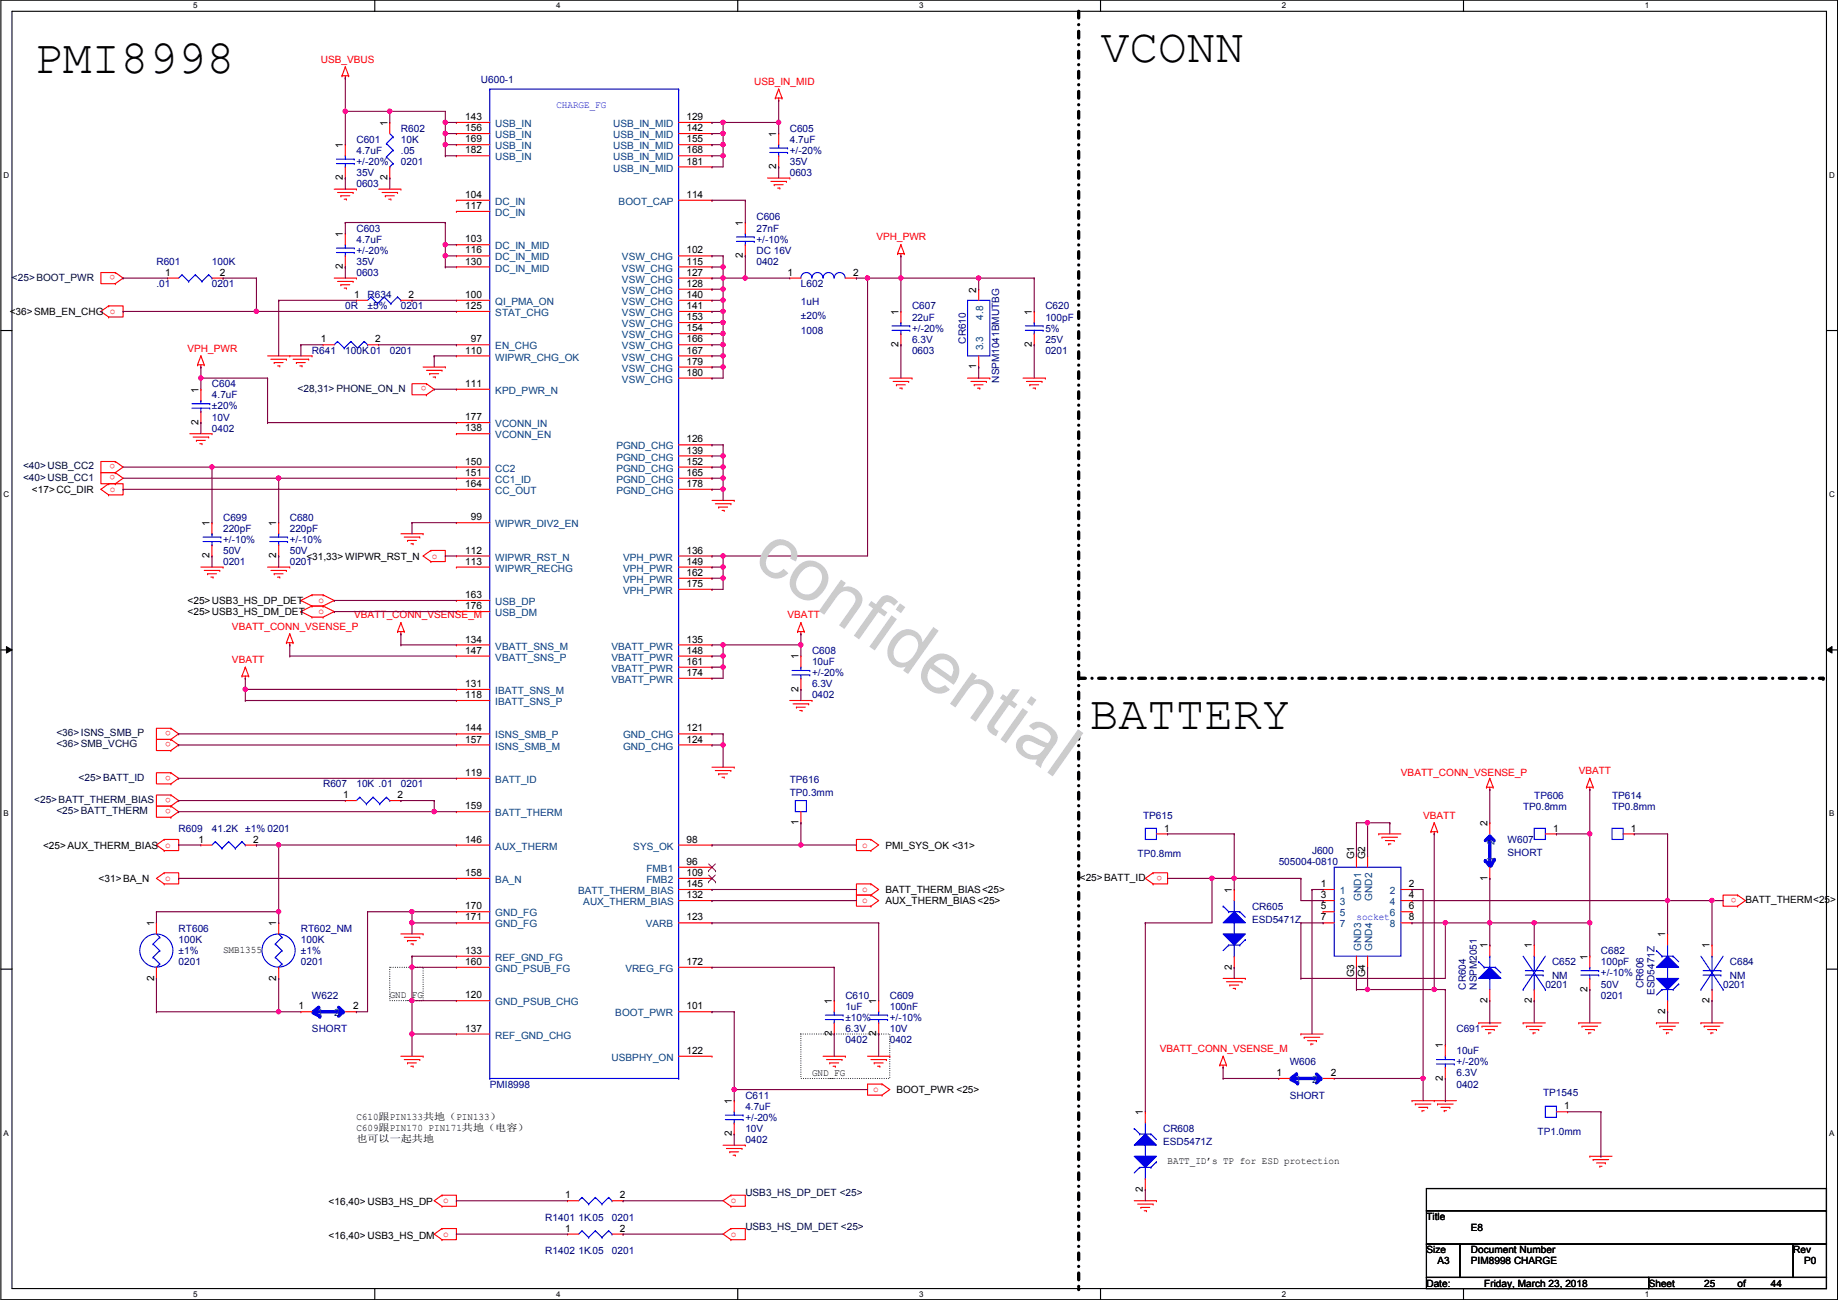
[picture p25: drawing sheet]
<svg xmlns="http://www.w3.org/2000/svg" width="420mm" height="297mm" viewBox="0 0 420 297" stroke-linecap="round" stroke-linejoin="round" font-family="sans-serif">
<defs><g id="words">
<text font-size="16.9" fill="#ccc" x="171.7" y="128.6" transform="rotate(35 171.7 128.6)">confidential</text>
<g font-size="10.9">
<text x="7.8" y="16.8">PMI8998</text>
<text x="251.7" y="14.2">VCONN</text>
<text x="249.1" y="166.6">BATTERY</text>
</g>
<g font-size="2.3" fill="#f00">
<text x="73.4" y="14.3">USB_VBUS</text>
<text x="172.4" y="19.4">USB_IN_MID</text>
<text x="200.4" y="54.9">VPH_PWR</text>
<text x="26.4" y="62.9" transform="rotate(180 26.4 62.9)">o</text>
<text x="42.9" y="80.3">VPH_PWR</text>
<text x="97.5" y="88.3" transform="rotate(180 97.5 88.3)">o</text>
<text x="26.4" y="106.1" transform="rotate(180 26.4 106.1)">o</text>
<text x="25.1" y="112.4">o</text>
<text x="26.4" y="108.6" transform="rotate(180 26.4 108.6)">o</text>
<text x="98.8" y="127.6">o</text>
<text x="72.8" y="137.8">o</text>
<text x="53" y="143.8">VBATT_CONN_VSENSE_P</text>
<text x="72.8" y="140.3">o</text>
<text x="81" y="141.3">VBATT_CONN_VSENSE_M</text>
<text x="180" y="141.3">VBATT</text>
<text x="53" y="151.5">VBATT</text>
<text x="39.1" y="167" transform="rotate(180 39.1 167)">o</text>
<text x="39.1" y="169.6" transform="rotate(180 39.1 169.6)">o</text>
<text x="39.1" y="177.2" transform="rotate(180 39.1 177.2)">o</text>
<text x="320.2" y="177.4">VBATT_CONN_VSENSE_P</text>
<text x="360.9" y="176.9">VBATT</text>
<text x="39.1" y="184.8" transform="rotate(180 39.1 184.8)">o</text>
<text x="39.1" y="182.3" transform="rotate(180 39.1 182.3)">o</text>
<text x="325.3" y="187">VBATT</text>
<text x="37.8" y="193.7">o</text>
<text x="197.1" y="193.7">o</text>
<text x="37.8" y="201.3">o</text>
<text x="197.1" y="203.8">o</text>
<text x="265.6" y="200.1" transform="rotate(180 265.6 200.1)">o</text>
<text x="197.1" y="206.4">o</text>
<text x="396.9" y="205.1" transform="rotate(180 396.9 205.1)">o</text>
<text x="265.1" y="240.4">VBATT_CONN_VSENSE_M</text>
<text x="199.6" y="249.6">o</text>
<text x="101.3" y="275">o</text>
<text x="167.1" y="275">o</text>
<text x="101.3" y="282.6">o</text>
<text x="167.1" y="282.6">o</text>
</g>
<g font-size="2.3" fill="#000080">
<text x="109.9" y="18.9">U600-1</text>
<text x="81.5" y="32.6">C601</text>
<text x="81.5" y="35.1">4.7uF</text>
<text x="91.6" y="30.1">R602</text>
<text x="91.6" y="32.6">10K</text>
<text x="91.6" y="35.1">.05</text>
<text x="180.5" y="30.1">C605</text>
<text x="180.5" y="32.6">4.7uF</text>
<text x="180.5" y="35.1">+/-20%</text>
<text x="81.5" y="40.2">35V</text>
<text x="81.5" y="37.7">+/-20%</text>
<text x="91.6" y="37.7">0201</text>
<text x="180.5" y="40.2">0603</text>
<text x="180.5" y="37.7">35V</text>
<text x="81.5" y="42.8">0603</text>
<text x="81.5" y="52.9">C603</text>
<text x="172.9" y="50.4">C606</text>
<text x="172.9" y="52.9">27nF</text>
<text x="81.5" y="55.5">4.7uF</text>
<text x="81.5" y="58">+/-20%</text>
<text x="172.9" y="58">DC 16V</text>
<text x="172.9" y="55.5">+/-10%</text>
<text x="35.8" y="60.5">R601</text>
<text x="35.8" y="65.6">.01</text>
<text x="48.5" y="60.5">100K</text>
<text x="48.5" y="65.6">0201</text>
<text x="81.5" y="63.1">0603</text>
<text x="81.5" y="60.5">35V</text>
<text x="172.9" y="60.5">0402</text>
<text x="183.1" y="65.6">L602</text>
<text x="78.9" y="70.7">0R</text>
<text x="84" y="70.7">±5%</text>
<text x="84" y="68.2">R634</text>
<text x="91.6" y="70.7">0201</text>
<text x="183.1" y="69.7">1uH</text>
<text x="208.5" y="70.7">C607</text>
<text x="239" y="70.7">C620</text>
<text x="183.1" y="73">±20%</text>
<text x="183.1" y="76.3">1008</text>
<text x="208.5" y="73.2">22uF</text>
<text x="208.5" y="75.8">+/-20%</text>
<text x="239" y="73.2">100pF</text>
<text x="239" y="75.8">5%</text>
<text x="71.3" y="80.9">R641</text>
<text x="78.9" y="80.9">100K.01</text>
<text x="89.1" y="80.9">0201</text>
<text x="208.5" y="80.9">0603</text>
<text x="208.5" y="78.3">6.3V</text>
<text x="220.8" y="78.5" transform="rotate(-90 220.8 78.5)">CR610</text>
<text x="239" y="80.9">0201</text>
<text x="239" y="78.3">25V</text>
<text x="48.5" y="88.5">C604</text>
<text x="228.4" y="87.4" transform="rotate(-90 228.4 87.4)">NSPM1041BMUTBG</text>
<text x="48.5" y="91">4.7uF</text>
<text x="48.5" y="93.6">±20%</text>
<text x="48.5" y="98.6">0402</text>
<text x="48.5" y="96.1">10V</text>
<text x="51" y="119">C699</text>
<text x="66.2" y="119">C680</text>
<text x="51" y="121.5">220pF</text>
<text x="51" y="124">+/-10%</text>
<text x="66.2" y="121.5">220pF</text>
<text x="66.2" y="124">+/-10%</text>
<text x="51" y="129.1">0201</text>
<text x="51" y="126.6">50V</text>
<text x="66.2" y="129.1">0201</text>
<text x="66.2" y="126.6">50V</text>
<text x="185.6" y="149.4">C608</text>
<text x="185.6" y="152">10uF</text>
<text x="185.6" y="154.5">+/-20%</text>
<text x="185.6" y="159.6">0402</text>
<text x="185.6" y="157.1">6.3V</text>
<text x="73.9" y="179.9">R607</text>
<text x="81.5" y="179.9">10K .01</text>
<text x="91.6" y="179.9">0201</text>
<text x="180.5" y="178.9">TP616</text>
<text x="180.5" y="181.9">TP0.3mm</text>
<text x="348.2" y="185">TP0.8mm</text>
<text x="350.7" y="182.5">TP606</text>
<text x="368.5" y="182.5">TP614</text>
<text x="368.5" y="185">TP0.8mm</text>
<text x="40.8" y="190.1">R609</text>
<text x="48.5" y="190.1">41.2K</text>
<text x="56.1" y="190.1">±1% 0201</text>
<text x="261.3" y="187">TP615</text>
<text x="260" y="195.9">TP0.8mm</text>
<text x="292.3" y="197.7">505004-0810</text>
<text x="299.9" y="195.2">J600</text>
<text x="344.6" y="192.6">W607</text>
<text x="344.6" y="195.7">SHORT</text>
<text x="286.2" y="207.9">CR605</text>
<text x="40.8" y="212.9">RT606</text>
<text x="40.8" y="215.5">100K</text>
<text x="68.8" y="212.9">RT602_NM</text>
<text x="68.8" y="215.5">100K</text>
<text x="286.2" y="210.9">ESD5471Z</text>
<text x="40.8" y="218">±1%</text>
<text x="40.8" y="220.6">0201</text>
<text x="68.8" y="218">±1%</text>
<text x="68.8" y="220.6">0201</text>
<text x="354.8" y="220.6">C652</text>
<text x="366" y="218">C682</text>
<text x="366" y="220.6">100pF</text>
<text x="395.4" y="220.6">C684</text>
<text x="335.1" y="226.1" transform="rotate(-90 335.1 226.1)">CR604</text>
<text x="337.6" y="226.1" transform="rotate(-90 337.6 226.1)">NSPM2051</text>
<text x="353.3" y="225.6">0201</text>
<text x="354.8" y="223.6">NM</text>
<text x="366" y="225.6">50V</text>
<text x="366" y="223.1">+/-10%</text>
<text x="375.7" y="225.8" transform="rotate(-90 375.7 225.8)">CR606</text>
<text x="378.2" y="227.4" transform="rotate(-90 378.2 227.4)">ESD5471Z</text>
<text x="393.9" y="225.6">0201</text>
<text x="395.4" y="223.6">NM</text>
<text x="71.3" y="228.2">W622</text>
<text x="193.2" y="228.2">C610</text>
<text x="193.2" y="230.7">1uF</text>
<text x="193.2" y="233.3">±10%</text>
<text x="203.4" y="228.2">C609</text>
<text x="203.4" y="230.7">100nF</text>
<text x="203.4" y="233.3">+/-10%</text>
<text x="366" y="228.2">0201</text>
<text x="71.3" y="235.8">SHORT</text>
<text x="193.2" y="238.3">0402</text>
<text x="193.2" y="235.8">6.3V</text>
<text x="203.4" y="238.3">0402</text>
<text x="203.4" y="235.8">10V</text>
<text x="332.9" y="235.8">C691</text>
<text x="294.8" y="243.4">W606</text>
<text x="332.9" y="240.9">10uF</text>
<text x="332.9" y="246">6.3V</text>
<text x="332.9" y="243.4">+/-20%</text>
<text x="112" y="248.5">PMI8998</text>
<text x="170.4" y="251">C611</text>
<text x="294.8" y="251">SHORT</text>
<text x="332.9" y="248.5">0402</text>
<text x="352.8" y="250.5">TP1545</text>
<text x="170.4" y="253.6">4.7uF</text>
<text x="170.4" y="256.1">+/-20%</text>
<text x="170.4" y="261.2">0402</text>
<text x="170.4" y="258.7">10V</text>
<text x="265.9" y="258.7">CR608</text>
<text x="265.9" y="261.7">ESD5471Z</text>
<text x="351.5" y="259.4">TP1.0mm</text>
<text x="124.7" y="279">R1401 1K.05</text>
<text x="139.9" y="279">0201</text>
<text x="124.7" y="286.6">R1402 1K.05</text>
<text x="139.9" y="286.6">0201</text>
</g>
<g font-size="2.3">
<text x="88.6" y="28.7" transform="rotate(-90 88.6 28.7)">1</text>
<text x="106.4" y="27.4">143</text>
<text x="106.4" y="30">156</text>
<text x="156.9" y="27.4">129</text>
<text x="156.9" y="30">142</text>
<text x="78.4" y="33.8" transform="rotate(-90 78.4 33.8)">1</text>
<text x="106.4" y="32.5">169</text>
<text x="106.4" y="35.1">182</text>
<text x="156.9" y="32.5">155</text>
<text x="156.9" y="35.1">168</text>
<text x="177.4" y="31.3" transform="rotate(-90 177.4 31.3)">1</text>
<text x="78.4" y="41.2" transform="rotate(-90 78.4 41.2)">2</text>
<text x="88.6" y="41.2" transform="rotate(-90 88.6 41.2)">2</text>
<text x="156.9" y="37.6">181</text>
<text x="177.4" y="38.7" transform="rotate(-90 177.4 38.7)">2</text>
<text x="106.4" y="45.2">104</text>
<text x="106.4" y="47.8">117</text>
<text x="156.9" y="45.2">114</text>
<text x="169.8" y="51.6" transform="rotate(-90 169.8 51.6)">1</text>
<text x="78.4" y="54.1" transform="rotate(-90 78.4 54.1)">1</text>
<text x="106.4" y="55.4">103</text>
<text x="106.4" y="57.9">116</text>
<text x="156.9" y="57.9">102</text>
<text x="169.8" y="59" transform="rotate(-90 169.8 59)">2</text>
<text x="37.8" y="63">1</text>
<text x="50.2" y="63">2</text>
<text x="78.4" y="61.5" transform="rotate(-90 78.4 61.5)">2</text>
<text x="106.4" y="60.5">130</text>
<text x="156.9" y="60.5">115</text>
<text x="156.9" y="63">127</text>
<text x="156.9" y="65.5">128</text>
<text x="180" y="63">1</text>
<text x="195" y="63">2</text>
<text x="2.2" y="72">&lt;36&gt;SMB_EN_CHG o</text>
<text x="81" y="68.1">1</text>
<text x="93.4" y="68.1">2</text>
<text x="106.4" y="68.1">100</text>
<text x="106.4" y="70.6">125</text>
<text x="156.9" y="68.1">140</text>
<text x="156.9" y="70.6">141</text>
<text x="205.4" y="71.9" transform="rotate(-90 205.4 71.9)">1</text>
<text x="223.2" y="66.8" transform="rotate(-90 223.2 66.8)">2</text>
<text x="235.9" y="71.9" transform="rotate(-90 235.9 71.9)">1</text>
<text x="156.9" y="73.2">153</text>
<text x="156.9" y="75.7">154</text>
<text x="73.4" y="78.2">1</text>
<text x="85.8" y="78.2">2</text>
<text x="106.4" y="80.8">110</text>
<text x="107.6" y="78.2">97</text>
<text x="156.9" y="78.2">166</text>
<text x="156.9" y="80.8">167</text>
<text x="156.9" y="83.3">179</text>
<text x="205.4" y="79.3" transform="rotate(-90 205.4 79.3)">2</text>
<text x="235.9" y="79.3" transform="rotate(-90 235.9 79.3)">2</text>
<text x="45.4" y="89.7" transform="rotate(-90 45.4 89.7)">1</text>
<text x="106.4" y="88.4">111</text>
<text x="156.9" y="85.9">180</text>
<text x="223.2" y="84.4" transform="rotate(-90 223.2 84.4)">1</text>
<text x="45.4" y="97.1" transform="rotate(-90 45.4 97.1)">2</text>
<text x="106.4" y="96">177</text>
<text x="106.4" y="98.6">138</text>
<text x="156.9" y="101.1">126</text>
<text x="106.4" y="106.2">150</text>
<text x="156.9" y="103.6">139</text>
<text x="156.9" y="106.2">152</text>
<text x="7.3" y="112.6">&lt;17&gt;CC_DIR</text>
<text x="106.4" y="108.7">151</text>
<text x="106.4" y="111.3">164</text>
<text x="156.9" y="108.7">165</text>
<text x="156.9" y="111.3">178</text>
<text x="107.6" y="118.9">99</text>
<text x="47.9" y="120.2" transform="rotate(-90 47.9 120.2)">1</text>
<text x="63.2" y="120.2" transform="rotate(-90 63.2 120.2)">1</text>
<text x="47.9" y="127.6" transform="rotate(-90 47.9 127.6)">2</text>
<text x="63.2" y="127.6" transform="rotate(-90 63.2 127.6)">2</text>
<text x="70.1" y="127.8">&lt;31,33&gt; WIPWR_RST_N</text>
<text x="106.4" y="126.5">112</text>
<text x="106.4" y="129">113</text>
<text x="156.9" y="126.5">136</text>
<text x="156.9" y="129">149</text>
<text x="156.9" y="131.6">162</text>
<text x="106.4" y="136.7">163</text>
<text x="156.9" y="134.1">175</text>
<text x="42.9" y="138">&lt;25&gt;USB3_HS_DP_DET</text>
<text x="42.9" y="140.5">&lt;25&gt;USB3_HS_DM_DET</text>
<text x="106.4" y="139.2">176</text>
<text x="106.4" y="146.8">134</text>
<text x="106.4" y="149.4">147</text>
<text x="156.9" y="146.8">135</text>
<text x="156.9" y="149.4">148</text>
<text x="156.9" y="151.9">161</text>
<text x="156.9" y="154.4">174</text>
<text x="182.5" y="150.7" transform="rotate(-90 182.5 150.7)">1</text>
<text x="106.4" y="157">131</text>
<text x="106.4" y="159.5">118</text>
<text x="182.5" y="158" transform="rotate(-90 182.5 158)">2</text>
<text x="106.4" y="167.1">144</text>
<text x="156.9" y="167.1">121</text>
<text x="106.4" y="169.7">157</text>
<text x="156.9" y="169.7">124</text>
<text x="106.4" y="177.3">119</text>
<text x="78.4" y="182.4">1</text>
<text x="90.9" y="182.4">2</text>
<text x="106.4" y="184.9">159</text>
<text x="182.5" y="188.5" transform="rotate(-90 182.5 188.5)">1</text>
<text x="266.1" y="190">1</text>
<text x="340" y="188.8" transform="rotate(-90 340 188.8)">2</text>
<text x="355" y="190">1</text>
<text x="372.8" y="190">1</text>
<text x="9.9" y="193.9">&lt;25&gt;AUX_THERM_BIAS</text>
<text x="45.4" y="192.5">1</text>
<text x="57.9" y="192.5">2</text>
<text x="106.4" y="192.5">146</text>
<text x="156.9" y="192.5">98</text>
<text x="156.9" y="197.6">96</text>
<text x="202.4" y="193.9">PMI_SYS_OK &lt;31&gt;</text>
<text x="309.5" y="196.4" transform="rotate(-90 309.5 196.4)">G1</text>
<text x="312.1" y="196.4" transform="rotate(-90 312.1 196.4)">G2</text>
<text x="22.6" y="201.5">&lt;31&gt;BA_N</text>
<text x="106.4" y="200.2">158</text>
<text x="156.9" y="200.2">109</text>
<text x="156.9" y="202.7">145</text>
<text x="246.8" y="201.3">&lt;25&gt;BATT_ID</text>
<text x="302" y="202.7">1</text>
<text x="322" y="202.7">2</text>
<text x="340" y="201.2" transform="rotate(-90 340 201.2)">1</text>
<text x="106.4" y="207.8">170</text>
<text x="156.9" y="205.2">132</text>
<text x="202.4" y="204">BATT_THERM_BIAS&lt;25&gt;</text>
<text x="202.4" y="206.6">AUX_THERM_BIAS&lt;25&gt;</text>
<text x="281.6" y="204" transform="rotate(-90 281.6 204)">1</text>
<text x="302" y="205.2">3</text>
<text x="302" y="207.8">5</text>
<text x="322" y="205.2">4</text>
<text x="322" y="207.8">6</text>
<text x="399" y="206.3">BATT_THERM&lt;25&gt;</text>
<text x="35.2" y="211.6" transform="rotate(-90 35.2 211.6)">1</text>
<text x="63.2" y="211.6" transform="rotate(-90 63.2 211.6)">1</text>
<text x="106.4" y="210.3">171</text>
<text x="156.9" y="210.3">123</text>
<text x="302" y="210.3">7</text>
<text x="322" y="210.3">8</text>
<text x="380.7" y="214.2" transform="rotate(-90 380.7 214.2)">1</text>
<text x="51" y="217.8">SMB1355</text>
<text x="106.4" y="217.9">133</text>
<text x="106.4" y="220.5">160</text>
<text x="156.9" y="220.5">172</text>
<text x="281.6" y="221.5" transform="rotate(-90 281.6 221.5)">2</text>
<text x="340" y="216.7" transform="rotate(-90 340 216.7)">1</text>
<text x="350.2" y="216.7" transform="rotate(-90 350.2 216.7)">1</text>
<text x="362.9" y="219.2" transform="rotate(-90 362.9 219.2)">1</text>
<text x="390.8" y="216.7" transform="rotate(-90 390.8 216.7)">1</text>
<text x="35.2" y="224.1" transform="rotate(-90 35.2 224.1)">2</text>
<text x="63.2" y="224.1" transform="rotate(-90 63.2 224.1)">2</text>
<text x="89.1" y="228">GND_FG</text>
<text x="309.5" y="223.3" transform="rotate(-90 309.5 223.3)">G3</text>
<text x="312.1" y="223.3" transform="rotate(-90 312.1 223.3)">G4</text>
<text x="362.9" y="226.6" transform="rotate(-90 362.9 226.6)">2</text>
<text x="68.3" y="230.6">1</text>
<text x="80.7" y="230.6">2</text>
<text x="106.4" y="228.1">120</text>
<text x="156.9" y="230.6">101</text>
<text x="190.1" y="229.4" transform="rotate(-90 190.1 229.4)">1</text>
<text x="200.3" y="229.4" transform="rotate(-90 200.3 229.4)">1</text>
<text x="340" y="229.2" transform="rotate(-90 340 229.2)">2</text>
<text x="350.2" y="229.2" transform="rotate(-90 350.2 229.2)">2</text>
<text x="380.7" y="231.7" transform="rotate(-90 380.7 231.7)">2</text>
<text x="390.8" y="229.2" transform="rotate(-90 390.8 229.2)">2</text>
<text x="106.4" y="235.7">137</text>
<text x="190.1" y="236.8" transform="rotate(-90 190.1 236.8)">2</text>
<text x="200.3" y="236.8" transform="rotate(-90 200.3 236.8)">2</text>
<text x="329.8" y="239.6" transform="rotate(-90 329.8 239.6)">1</text>
<text x="156.9" y="240.8">122</text>
<text x="185.6" y="245.7">GND_FG</text>
<text x="291.8" y="245.9">1</text>
<text x="304.2" y="245.9">2</text>
<text x="204.9" y="249.8">BOOT_PWR &lt;25&gt;</text>
<text x="329.8" y="246.9" transform="rotate(-90 329.8 246.9)">2</text>
<text x="81.5" y="255.9">C610跟PIN133共接（PIN133）</text>
<text x="167.3" y="252.3" transform="rotate(-90 167.3 252.3)">1</text>
<text x="261.3" y="254.8" transform="rotate(-90 261.3 254.8)">1</text>
<text x="357.6" y="253.5">1</text>
<text x="81.5" y="258.4">C609跟PIN170 PIN171共接（内电）</text>
<text x="81.5" y="261">也也也也也共接</text>
<text x="167.3" y="259.6" transform="rotate(-90 167.3 259.6)">2</text>
<text x="266.9" y="266.1">BATT_ID’s TP for ESD protection</text>
<text x="75.1" y="275.4">&lt;16,40&gt; USB3_HS_DP</text>
<text x="129.2" y="273.8">1</text>
<text x="141.7" y="273.8">2</text>
<text x="261.3" y="272.3" transform="rotate(-90 261.3 272.3)">2</text>
<text x="129.2" y="281.4">1</text>
<text x="141.7" y="281.4">2</text>
<text x="326.1" y="278.7">Title</text>
<text x="336.2" y="281.3">E8</text>
<text x="75.1" y="283">&lt;16,40&gt; USB3_HS_DM</text>
<text x="326.1" y="286.3">Size</text>
<text x="336.2" y="286.3">Document Number</text>
<text x="409.9" y="286.3">Rev</text>
<text x="326.1" y="294">Date:</text>
<text x="328.6" y="288.9">A3</text>
<text x="336.2" y="288.9">PIM8998 CHARGE</text>
<text x="339.3" y="294">Friday, March 23, 2018</text>
<text x="376.9" y="294">Sheet</text>
<text x="389.6" y="294">25</text>
<text x="397.2" y="294">of</text>
<text x="404.8" y="294">44</text>
<text x="412.4" y="288.9">P0</text>
</g>
<g font-size="2.3" fill="#004080">
<text x="113.2" y="29">USB_IN</text>
<text x="140.2" y="29">USB_IN_MID</text>
<text x="113.2" y="31.6">USB_IN</text>
<text x="113.2" y="34.1">USB_IN</text>
<text x="140.2" y="31.6">USB_IN_MID</text>
<text x="140.2" y="34.1">USB_IN_MID</text>
<text x="113.2" y="36.7">USB_IN</text>
<text x="140.2" y="36.7">USB_IN_MID</text>
<text x="140.2" y="39.2">USB_IN_MID</text>
<text x="113.2" y="46.8">DC_IN</text>
<text x="141.4" y="46.8">BOOT_CAP</text>
<text x="113.2" y="49.4">DC_IN</text>
<text x="113.2" y="57">DC_IN_MID</text>
<text x="113.2" y="59.5">DC_IN_MID</text>
<text x="142.2" y="59.5">VSW_CHG</text>
<text x="113.2" y="62.1">DC_IN_MID</text>
<text x="142.2" y="62.1">VSW_CHG</text>
<text x="142.2" y="64.6">VSW_CHG</text>
<text x="113.2" y="69.7">QI_PMA_ON</text>
<text x="142.2" y="67.1">VSW_CHG</text>
<text x="142.2" y="69.7">VSW_CHG</text>
<text x="113.2" y="72.2">STAT_CHG</text>
<text x="142.2" y="72.2">VSW_CHG</text>
<text x="142.2" y="74.8">VSW_CHG</text>
<text x="142.2" y="77.3">VSW_CHG</text>
<text x="224.8" y="73.1" transform="rotate(-90 224.8 73.1)">4.8</text>
<text x="113.2" y="79.8">EN_CHG</text>
<text x="113.2" y="82.4">WIPWR_CHG_OK</text>
<text x="142.2" y="79.8">VSW_CHG</text>
<text x="142.2" y="82.4">VSW_CHG</text>
<text x="224.8" y="80.1" transform="rotate(-90 224.8 80.1)">3.3</text>
<text x="142.2" y="84.9">VSW_CHG</text>
<text x="142.2" y="87.5">VSW_CHG</text>
<text x="113.2" y="90">KPD_PWR_N</text>
<text x="113.2" y="97.6">VCONN_IN</text>
<text x="113.2" y="100.2">VCONN_EN</text>
<text x="113.2" y="107.8">CC2</text>
<text x="140.9" y="102.7">PGND_CHG</text>
<text x="140.9" y="105.2">PGND_CHG</text>
<text x="140.9" y="107.8">PGND_CHG</text>
<text x="113.2" y="110.3">CC1_ID</text>
<text x="113.2" y="112.9">CC_OUT</text>
<text x="140.9" y="110.3">PGND_CHG</text>
<text x="140.9" y="112.9">PGND_CHG</text>
<text x="113.2" y="120.5">WIPWR_DIV2_EN</text>
<text x="113.2" y="128.1">WIPWR_RST_N</text>
<text x="113.2" y="130.6">WIPWR_RECHG</text>
<text x="142.4" y="128.1">VPH_PWR</text>
<text x="142.4" y="130.6">VPH_PWR</text>
<text x="142.4" y="133.2">VPH_PWR</text>
<text x="142.4" y="135.7">VPH_PWR</text>
<text x="113.2" y="138.3">USB_DP</text>
<text x="113.2" y="140.8">USB_DM</text>
<text x="113.2" y="148.4">VBATT_SNS_M</text>
<text x="139.8" y="148.4">VBATT_PWR</text>
<text x="113.2" y="151">VBATT_SNS_P</text>
<text x="139.8" y="151">VBATT_PWR</text>
<text x="139.8" y="153.5">VBATT_PWR</text>
<text x="113.2" y="158.6">IBATT_SNS_M</text>
<text x="113.2" y="161.1">IBATT_SNS_P</text>
<text x="139.8" y="156">VBATT_PWR</text>
<text x="113.2" y="168.7">ISNS_SMB_P</text>
<text x="113.2" y="171.3">ISNS_SMB_M</text>
<text x="142.4" y="168.7">GND_CHG</text>
<text x="142.4" y="171.3">GND_CHG</text>
<text x="113.2" y="178.9">BATT_ID</text>
<text x="113.2" y="186.5">BATT_THERM</text>
<text x="113.2" y="194.1">AUX_THERM</text>
<text x="144.8" y="194.1">SYS_OK</text>
<text x="341.6" y="196.9" transform="rotate(-90 341.6 196.9)">1</text>
<text x="341.6" y="193.1" transform="rotate(-90 341.6 193.1)">2</text>
<text x="113.2" y="201.8">BA_N</text>
<text x="147.8" y="199.2">FMB1</text>
<text x="147.8" y="201.8">FMB2</text>
<text x="113.2" y="209.4">GND_FG</text>
<text x="132.2" y="204.3">BATT_THERM_BIAS</text>
<text x="133.3" y="206.8">AUX_THERM_BIAS</text>
<text x="306.3" y="204.3">1</text>
<text x="306.3" y="206.8">3</text>
<text x="306.3" y="209.4">5</text>
<text x="311.1" y="205.8" transform="rotate(-90 311.1 205.8)">GND1</text>
<text x="313.7" y="205.8" transform="rotate(-90 313.7 205.8)">GND2</text>
<text x="317.7" y="204.3">2</text>
<text x="317.7" y="206.8">4</text>
<text x="317.7" y="209.4">6</text>
<text x="113.2" y="211.9">GND_FG</text>
<text x="147.6" y="211.9">VARB</text>
<text x="306.3" y="211.9">7</text>
<text x="317.7" y="211.9">8</text>
<text x="113.2" y="219.5">REF_GND_FG</text>
<text x="311.1" y="217.2" transform="rotate(-90 311.1 217.2)">GND3</text>
<text x="313.7" y="217.2" transform="rotate(-90 313.7 217.2)">GND4</text>
<text x="113.2" y="222.1">GND_PSUB_FG</text>
<text x="142.9" y="222.1">VREG_FG</text>
<text x="72.6" y="232.2">1</text>
<text x="76.4" y="232.2">2</text>
<text x="113.2" y="229.7">GND_PSUB_CHG</text>
<text x="140.7" y="232.2">BOOT_PWR</text>
<text x="113.2" y="237.3">REF_GND_CHG</text>
<text x="139.8" y="242.4">USBPHY_ON</text>
<text x="296.1" y="247.5">1</text>
<text x="299.9" y="247.5">2</text>
</g>
<g font-size="2.3" fill="#00f">
<text x="127.2" y="24.8">CHARGE_FG</text>
<text x="310.1" y="210.2">socket</text>
</g>
<g font-size="2.3" fill="#000040">
<text x="2.7" y="64.1">&lt;25&gt;BOOT_PWR</text>
<text x="68" y="89.5">&lt;28,31&gt; PHONE_ON_N</text>
<text x="5.3" y="107.3">&lt;40&gt;USB_CC2</text>
<text x="5.3" y="109.8">&lt;40&gt;USB_CC1</text>
<text x="12.9" y="170.8">&lt;36&gt;SMB_VCHG</text>
<text x="12.9" y="168.2">&lt;36&gt;ISNS_SMB_P</text>
<text x="18" y="178.4">&lt;25&gt;BATT_ID</text>
<text x="7.8" y="183.5">&lt;25&gt;BATT_THERM_BIAS</text>
<text x="12.9" y="186">&lt;25&gt;BATT_THERM</text>
<text x="170.4" y="273.4">USB3_HS_DP_DET &lt;25&gt;</text>
<text x="170.4" y="281">USB3_HS_DM_DET &lt;25&gt;</text>
</g>
<g font-size="1.8">
<text x="44.2" y="1.9">5</text>
<text x="127.1" y="1.9">4</text>
<text x="210.1" y="1.9">3</text>
<text x="293" y="1.9">2</text>
<text x="376" y="1.9">1</text>
<text x=".8" y="40.6">D</text>
<text x="418.2" y="40.6">D</text>
<text x=".8" y="113.6">C</text>
<text x="418.2" y="113.6">C</text>
<text x=".8" y="186.6">B</text>
<text x="418.2" y="186.6">B</text>
<text x=".8" y="259.5">A</text>
<text x="418.2" y="259.5">A</text>
<text x="44.2" y="296.3">5</text>
<text x="127.1" y="296.3">4</text>
<text x="210.1" y="296.3">3</text>
<text x="293" y="296.3">2</text>
<text x="376" y="296.3">1</text>
</g>
</g></defs>
<path d="M.2 0h419.9v297h-419.9zM2.7 2.6h414.8v291.8h-414.8z" fill="none" stroke="#000" stroke-width=".25"/>
<g fill="#fff">
<path d="M44.2 .3h1v2h-1z"/>
<path d="M44.2 294.7h1v2h-1z"/>
</g>
<path d="M85.7 0v2.6M85.7 294.4v2.6" fill="none" stroke="#000" stroke-width=".25"/>
<g fill="#fff">
<path d="M127.1 .3h1v2h-1z"/>
<path d="M127.1 294.7h1v2h-1z"/>
</g>
<path d="M168.6 0v2.6M168.6 294.4v2.6" fill="none" stroke="#000" stroke-width=".25"/>
<g fill="#fff">
<path d="M210.1 .3h1v2h-1z"/>
<path d="M210.1 294.7h1v2h-1z"/>
</g>
<path d="M251.6 0v2.6M251.6 294.4v2.6" fill="none" stroke="#000" stroke-width=".25"/>
<g fill="#fff">
<path d="M293 .3h1v2h-1z"/>
<path d="M293 294.7h1v2h-1z"/>
</g>
<path d="M334.5 0v2.6M334.5 294.4v2.6" fill="none" stroke="#000" stroke-width=".25"/>
<g fill="#fff">
<path d="M376 .3h1v2h-1z"/>
<path d="M376 294.7h1v2h-1z"/>
<path d="M.8 39h1.3v2h-1.3z"/>
<path d="M418.2 39h1.2v2h-1.2z"/>
<path d="M.8 112h1.3v2h-1.3z"/>
<path d="M418.2 112h1.2v2h-1.2z"/>
</g>
<path d="M.2 75.5h2.5M417.5 75.5h2.6" fill="none" stroke="#000" stroke-width=".25"/>
<g fill="#fff">
<path d="M.8 185h1.2v1.9h-1.2z"/>
<path d="M418.2 185h1.1v1.9h-1.1z"/>
</g>
<path d="M.2 148.5h2.5M417.5 148.5h2.6" fill="none" stroke="#000" stroke-width=".25"/>
<path d="M1.5 147.7l1.2 .8-1.2 .7zM417.5 148.5l1.3-.8v1.5z" fill="#000"/>
<path d="M1.5 147.7l1.2 .8-1.2 .7zM417.5 148.5l1.3-.8v1.5z" fill="none" stroke="#000" stroke-width=".23"/>
<g fill="#fff">
<path d="M.8 257.9h1.2v2h-1.2z"/>
<path d="M418.2 257.9h1.1v2h-1.1z"/>
</g>
<path d="M.2 221.4h2.5M417.5 221.4h2.6M326.1 271.6h91.4v5h-91.4zM326.1 276.6h91.4v7.7h-91.4zM326.1 284.3h7.6v7.6h-7.6zM326.1 291.9h50.8v2.5h-50.8zM333.7 284.3h76.2v7.6h-76.2zM376.9 291.9h40.6v2.5h-40.6zM409.9 284.3h7.6v7.6h-7.6z" fill="none" stroke="#000" stroke-width=".25"/>
<path d="M89.1 221h7.6v7.6h-7.6zM183.1 236.3h20.3v10.1h-20.3z" fill="none" stroke="#000" stroke-width=".25" stroke-dasharray="0 .5"/>
<path d="M246.6 2.6v291.8M246.6 155h170.2" fill="none" stroke="#000" stroke-width=".76" stroke-dasharray="1.5 1.5 0 1.5"/>
<g fill="#000" stroke-dasharray="1.5 1.5 0 1.5">
<circle cx="416.8" cy="155" r=".38"/>
<circle cx="246.6" cy="294.4" r=".38"/>
</g>
<g fill="none" stroke="#f00" stroke-width=".25">
<path d="M78.2 17.3h.1M78.2 17.3h1.5M78.9 17.8h.1M78.9 15.3h.1M78.9 17.3v.5M78.9 15.3l.8 2M78.9 15.3l-.7 2M79.7 17.3h.1M177.2 22.4h.1M177.2 22.4h1.6M178 22.9h.1M178 20.4h.1"/>
<path d="M178 22.4v.5M178 20.4l.8 2M178 20.4l-.8 2M178.8 22.4h.1M76.4 43.2h5.1M77.2 44h3.5M77.9 44.7h.1M77.9 44.7h2.1M78.7 45.5h.5M79.2 45.5h.1M80.7 44h.1M81.5 43.2h.1"/>
<path d="M86.6 43.2h5M87.3 44h3.6M88.1 44.7h.1M88.1 44.7h2M88.8 45.5h.6M89.4 45.5h.1M90.9 44h.1M91.6 43.2h.1M175.5 40.7h5M176.2 41.4h3.6M177 42.2h.1M177 42.2h2"/>
<path d="M177.7 43h.6M178.3 43h.1M179.8 41.4h.1M180.5 40.7h.1M205.2 58h.1M205.2 58h1.5M205.9 58.5h.1M205.9 55.9h.1M205.9 58v.5M205.9 55.9l.8 2.1M205.9 55.9l-.7 2.1M206.7 58h.1"/>
<path d="M24.8 69.9h.1M24.8 72.4h.1M24.8 69.9h3.3v2.5h-3.3M24.8 69.9l-1.7 1.3 1.7 1.2M26.4 64.8h.1M26.4 62.3h.1M26.4 62.3h-3.3v2.5h3.3M26.4 62.3l1.7 1.2-1.7 1.3M76.4 63.5h5.1M77.2 64.3h3.5M77.9 65.1h.1M77.9 65.1h2.1"/>
<path d="M78.7 65.8h.5M79.2 65.8h.1M80.7 64.3h.1M81.5 63.5h.1M43.4 99.1h5.1M44.1 99.9h3.6M45.2 83.4h.1M45.2 83.4h1.5M45.9 83.9h.1M45.9 81.3h.1M45.9 88.9h.1M45.9 96.6h.1"/>
<path d="M45.9 83.4v.5M45.9 88.9v2.6M45.9 94v2.6M45.9 81.3l.8 2.1M45.9 81.3l-.7 2.1M46.7 83.4h.1M47.7 99.9h.1M48.5 99.1h.1M61.2 81.3h10.1M61.9 82.1h3.6M62.7 82.8h.1M62.7 82.8h2"/>
<path d="M63.4 83.6h.6M64 83.6h.1M65.5 82.1h.1M66.2 81.3h.1M67 82.1h3.6M67.8 82.8h.1M67.8 82.8h2M68.5 83.6h.5M69 83.6h.1M70.6 82.1h.1M71.3 81.3h.1M96.7 83.9h5.1"/>
<path d="M97.5 90.2h.1M97.5 87.7h.1M97.5 87.7h-3.3v2.5h3.3M97.5 84.6h3.5M97.5 87.7l1.8 1.2-1.8 1.3M98.2 85.4h.1M98.2 85.4h2.1M99 86.1h.5M99.5 86.1h.1M101 84.6h.1M101.8 83.9h.1M203.4 86.4h5.1"/>
<path d="M204.2 87.2h3.5M204.9 87.9h.1M204.9 87.9h2.1M205.7 88.7h.5M206.2 88.7h.1M207.7 87.2h.1M208.5 86.4h.1M221.2 86.4h5.1M221.9 87.2h3.6M222.7 87.9h.1M222.7 87.9h2M223.5 88.7h.5"/>
<path d="M224 88.7h.1M225.5 87.2h.1M226.3 86.4h.1M233.9 86.4h5.1M234.6 87.2h3.6M235.4 87.9h.1M235.4 87.9h2M236.2 88.7h.5M236.7 88.7h.1M238.2 87.2h.1M239 86.4h.1M24.8 110.5h.1"/>
<path d="M24.8 113.1h.1M24.8 110.5h3.3v2.6h-3.3M24.8 110.5l-1.7 1.3 1.7 1.3M26.4 108h.1M26.4 105.5h.1M26.4 105.5h-3.3v2.5h3.3M26.4 110.5h.1M26.4 108h-3.3v2.5h3.3M26.4 105.5l1.7 1.2-1.7 1.3M26.4 108l1.7 1.3-1.7 1.2M44.9 100.6h.1M44.9 100.6h2"/>
<path d="M45.7 101.4h.5M46.2 101.4h.1M63.7 119.4h.1M63.7 119.4v2.6M162.8 114.3h5M163.5 115.1h3.6M164.3 115.9h.1M164.3 115.9h2M165 116.6h.6M165.6 116.6h.1M167.1 115.1h.1M167.8 114.3h.1"/>
<path d="M45.9 129.6h5.1M46.7 130.3h3.5M47.4 131.1h.1M47.4 131.1h2.1M48.2 131.9h.5M48.7 131.9h.1M50.2 130.3h.1M51 129.6h.1M61.2 129.6h5M61.9 130.3h3.6M62.7 131.1h.1M62.7 131.1h2"/>
<path d="M63.4 131.9h.6M63.7 127h.1M63.7 124.5v2.5M64 131.9h.1M65.5 130.3h.1M66.2 129.6h.1M68.8 137.2h.1M68.8 139.7h.1M68.8 137.2l2.5 1.3M68.8 139.7l2.5 1.3M71.3 135.9h.1M71.3 138.5h.1"/>
<path d="M71.3 135.9h2.6M71.3 135.9l-2.5 1.3M71.3 138.5h2.6M71.3 138.5l-2.5 1.2M73.9 135.9h.1M73.9 138.5h.1M73.9 135.9l2.5 1.3M73.9 138.5l2.5 1.2M76.4 137.2h.1M76.4 139.7h.1M76.4 137.2l-2.5 1.3M76.4 139.7l-2.5 1.3"/>
<path d="M91.6 122h5.1M92.4 122.7h3.6M93.2 123.5h.1M93.2 123.5h2M93.9 124.2h.5M94.4 124.2h.1M96 122.7h.1M96.7 122h.1M98.5 125.8h.1M98.5 128.3h.1M98.5 125.8h3.3v2.5h-3.3M98.5 125.8l-1.8 1.2 1.8 1.3"/>
<path d="M55.3 154.5h.1M55.3 154.5h1.5M56.1 155h.1M56.1 152.4h.1M56.1 154.5v.5M56.1 152.4l.7 2.1M56.1 152.4l-.8 2.1M56.8 154.5h.1M65.5 146.9h.1M65.5 146.9h1.5M66.2 147.4h.1M66.2 144.8h.1"/>
<path d="M66.2 146.9v.5M66.2 144.8l.8 2.1M66.2 144.8l-.7 2.1M67 146.9h.1M71.3 141h.1M71.3 141h2.6M73.9 141h.1M90.9 144.3h.1M90.9 144.3h1.5M91.6 144.8h.1M91.6 142.3h.1M91.6 144.3v.5"/>
<path d="M91.6 142.3l.8 2M91.6 142.3l-.7 2M92.4 144.3h.1M182.3 144.3h.1M182.3 144.3h1.5M183.1 144.8h.1M183.1 142.3h.1M183.1 144.3v.5M183.1 142.3l.7 2M183.1 142.3l-.8 2M183.8 144.3h.1M39.1 179.1h.1"/>
<path d="M39.1 176.6h.1M39.1 176.6h-3.3v2.5h3.3M39.1 171.5h.1M39.1 169h.1M39.1 169h-3.3v2.5h3.3M39.1 166.4h.1M39.1 166.4h-3.3v2.6h3.3M39.1 176.6l1.7 1.2-1.7 1.3M39.1 169l1.7 1.2-1.7 1.3M39.1 166.4l1.7 1.3-1.7 1.3M162.8 175.3h5M163.5 176.1h3.6"/>
<path d="M164.3 176.8h.1M164.3 176.8h2M165 177.6h.6M165.6 177.6h.1M167.1 176.1h.1M167.8 175.3h.1M180.5 160.1h5.1M181.3 160.8h3.6M182.1 161.6h.1M182.1 161.6h2M182.8 162.3h.5M183.3 162.3h.1"/>
<path d="M184.9 160.8h.1M185.6 160.1h.1M339.8 179.9h.1M339.8 179.9h1.5M340.6 177.8h.1M340.6 179.9v.5M340.6 177.8l-.8 2.1M340.6 177.8l.7 2.1M341.3 179.9h.1M362.7 179.9h.1M362.7 179.9h1.5M363.4 177.8h.1"/>
<path d="M363.4 179.9v.5M363.4 177.8l-.7 2.1M363.4 177.8l.8 2.1M364.2 179.9h.1M37.5 191.8h.1M37.5 194.4h.1M37.5 191.8h3.3v2.6h-3.3M37.5 199.4h.1M37.5 199.4h3.3v2.6h-3.3M37.5 191.8l-1.7 1.3 1.7 1.3M37.5 199.4l-1.7 1.3 1.7 1.3M39.1 186.7h.1"/>
<path d="M39.1 184.2h.1M39.1 184.2h-3.3v2.5h3.3M39.1 181.7h.1M39.1 181.7h-3.3v2.5h3.3M39.1 184.2l1.7 1.3-1.7 1.2M39.1 181.7l1.7 1.2-1.7 1.3M199.1 191.8h.1M199.1 194.4h.1M199.1 191.8h-3.3v2.6h3.3M199.1 191.8l1.8 1.3-1.8 1.3M263.6 199.4h.1M263.6 199.4h3.3v2.6h-3.3"/>
<path d="M263.6 199.4l-1.8 1.3 1.8 1.3M315.2 190.5h.1M315.2 190.5h5M315.9 191.3h.1M315.9 191.3h3.6M316.7 192.1h2M317.4 192.8h.1M317.4 192.8h.6M318.7 192.1h.1M327.1 190h.1M327.1 190h1.5M327.9 190.5h.1"/>
<path d="M327.9 188h.1M327.9 190v.5M327.9 188l-.8 2M327.9 188l.7 2M328.6 190h.1M340.6 180.4h.1M363.4 180.4h.1M37.5 202h.1M91.6 213.4h5.1M92.4 214.2h3.6M93.2 214.9h.1M93.2 214.9h2"/>
<path d="M93.9 215.7h.5M94.4 215.7h.1M96 214.2h.1M96.7 213.4h.1M199.1 202h.1M199.1 204.5h.1M199.1 202h-3.3v2.5h3.3M199.1 207.1h.1M199.1 204.5h-3.3v2.6h3.3M199.1 202l1.8 1.2-1.8 1.3M199.1 204.5l1.8 1.3-1.8 1.3M263.6 202h.1"/>
<path d="M397.2 207.1h.1M397.2 204.5h.1M397.2 204.5h-3.3v2.6h3.3M397.2 204.5l1.8 1.3-1.8 1.3M279.6 223.6h5.1M280.4 224.3h3.5M281.1 225.1h.1M281.1 225.1h2.1M281.9 225.8h.5M282.4 225.8h.1M283.9 224.3h.1M284.7 223.6h.1"/>
<path d="M297.4 236.3h.1M297.4 236.3h5.1M298.1 237h.1M298.1 237h3.6M298.9 237.8h2M299.7 238.5h.1M299.7 238.5h.5M300.9 237.8h.1M330.4 238.8h.1M330.4 238.8v2.5M338 233.7h.1M338 233.7h5.1"/>
<path d="M338.8 234.5h.1M338.8 234.5h3.5M339.5 235.2h2.1M340.3 236h.1M340.3 236h.5M341.6 235.2h.1M348.2 233.7h.1M348.2 233.7h5.1M348.9 234.5h.1M348.9 234.5h3.6M349.7 235.2h2M350.5 236h.1"/>
<path d="M350.5 236h.5M351.7 235.2h.1M360.9 233.7h.1M360.9 233.7h5.1M361.6 234.5h.1M361.6 234.5h3.6M362.4 235.2h2M363.2 236h.1M363.2 236h.5M364.4 235.2h.1M378.7 233.7h.1M378.7 233.7h5"/>
<path d="M379.4 234.5h.1M379.4 234.5h3.6M380.2 235.2h2M380.9 236h.1M380.9 236h.6M382.2 235.2h.1M388.8 233.7h.1M388.8 233.7h5.1M389.6 234.5h.1M389.6 234.5h3.5M390.3 235.2h2.1M391.1 236h.1"/>
<path d="M391.1 236h.5M392.4 235.2h.1M91.6 241.3h5.1M92.4 242.1h3.6M93.2 242.9h.1M93.2 242.9h2M93.9 243.6h.5M94.4 243.6h.1M96 242.1h.1M96.7 241.3h.1M188.2 241.3h5M188.9 242.1h3.6"/>
<path d="M189.7 242.9h.1M189.7 242.9h2M190.4 243.6h.6M191 243.6h.1M192.5 242.1h.1M193.2 241.3h.1M198.3 241.3h5.1M199.1 242.1h3.5M199.8 242.9h.1M199.8 242.9h2.1M200.6 243.6h.5M201.1 243.6h.1"/>
<path d="M201.6 247.7h.1M201.6 250.2h.1M201.6 247.7h-3.3v2.5h3.3M201.6 247.7l1.8 1.3-1.8 1.2M202.6 242.1h.1M203.4 241.3h.1M278.8 243.4h.1M278.8 243.4h1.6M279.6 243.9h.1M279.6 241.3h.1M279.6 243.4v.5M279.6 241.3l-.8 2.1"/>
<path d="M279.6 241.3l.8 2.1M280.4 243.4h.1M322.8 251.5h.1M322.8 251.5h10.1M323.5 252.3h.1M323.5 252.3h3.6M324.3 253h2M325.1 253.8h.1M325.1 253.8h.5M326.3 253h.1M327.9 251.5h.1M328.6 252.3h.1"/>
<path d="M328.6 252.3h3.6M329.4 253h2M330.1 253.8h.1M330.1 253.8h.6M330.4 246.4h.1M330.4 243.9v2.5M331.4 253h.1M101 273.1h.1M101 275.6h.1M101 273.1h3.3v2.5h-3.3M101 273.1l-1.7 1.3 1.7 1.2M165.3 261.7h5.1"/>
<path d="M166.1 262.4h3.5M166.8 263.2h.1M166.8 263.2h2.1M167.1 273.1h.1M167.1 275.6h.1M167.1 273.1h3.3v2.5h-3.3M167.1 273.1l-1.8 1.3 1.8 1.2M167.6 263.9h.5M168.1 263.9h.1M169.6 262.4h.1M170.4 261.7h.1M259.3 274.4h5.1"/>
<path d="M260 275.1h3.6M260.8 275.9h.1M260.8 275.9h2M261.6 276.6h.5M262.1 276.6h.1M263.6 275.1h.1M264.4 274.4h.1M363.4 264.2h.1M363.4 264.2h5.1M364.2 265h.1M364.2 265h3.5M364.9 265.7h2.1"/>
<path d="M365.7 266.5h.1M365.7 266.5h.5M367 265.7h.1M101 280.7h.1M101 283.3h.1M101 280.7h3.3v2.6h-3.3M101 280.7l-1.7 1.3 1.7 1.3M167.1 280.7h.1M167.1 283.3h.1M167.1 280.7h3.3v2.6h-3.3M167.1 280.7l-1.8 1.3 1.8 1.3"/>
</g>
<g fill="none" stroke="#00f" stroke-width=".25">
<path d="M43.9 92.2h4.1M43.9 93.3h4.1M45.9 91.5h.1M45.9 94h.1M45.9 91.5v.7M45.9 93.3v.7M48 92.2h.1M48 93.3h.1M61.7 122.7h4M61.7 123.7h4M63.7 122h.1M63.7 124.5h.1"/>
<path d="M63.7 122v.7M63.7 123.7v.8M65.7 122.7h.1M65.7 123.7h.1M328.4 242.1h4M328.4 243.1h4M330.4 241.3h.1M330.4 243.9h.1M330.4 241.3v.8M330.4 243.1v.8M332.4 242.1h.1M332.4 243.1h.1"/>
</g>
<path d="M378.7 221l2.5-2.5 2.5 2.5z" fill="#00f"/>
<path d="M378.7 217.2h.1M378.7 217.2l1.2 1.3M379.9 218.5h.1M379.9 218.5h2.6M381.2 218.5h.1M381.2 215.9v2.6M382.5 218.5h.1M382.5 218.5l1.2 1.3M378.7 221l2.5-2.5 2.5 2.5zM381.2 223.6h.1M381.2 221v2.6" fill="none" stroke="#00f" stroke-width=".25"/>
<path d="M378.7 223.6h5l-2.5 2.5z" fill="#00f"/>
<path d="M378.7 223.6h5l-2.5 2.5zM379.9 226.1h.1M379.9 226.1l-1.2 1.3M379.9 226.1h2.6M381.2 228.6h.1M381.2 226.1v2.5M382.5 226.1h.1M383.7 224.8h.1M383.7 224.8l-1.2 1.3" fill="none" stroke="#00f" stroke-width=".25"/>
<path d="M381.2 213.4h.1M381.2 213.4v2.5M381.2 231.2h.1M381.2 228.6v2.6" fill="none" stroke="#f00" stroke-width=".25"/>
<path d="M279.6 210.9l2.5-2.6 2.6 2.6z" fill="#00f"/>
<path d="M279.6 210.9l2.5-2.6 2.6 2.6zM279.6 207.1h.1M279.6 207.1l1.3 1.2M280.9 208.3h.1M280.9 208.3h2.5M282.1 208.3h.1M282.1 213.4h.1M282.1 205.8v2.5M282.1 210.9v2.5M283.4 208.3h.1M283.4 208.3l1.3 1.3" fill="none" stroke="#00f" stroke-width=".25"/>
<path d="M279.6 213.4h5.1l-2.6 2.5z" fill="#00f"/>
<g fill="none" stroke="#00f" stroke-width=".25">
<path d="M41.6 62.8h.1M41.6 62.8l-.8 .7M41.6 62.8l1.5 1.5M43.1 64.3h.1M44.7 62.8h.1M44.7 62.8l-1.6 1.5M44.7 62.8l1.5 1.5M46.2 64.3h.1M47.7 62.8h.1M47.7 62.8l-1.5 1.5M47.7 62.8l.8 .7M48.5 63.5h.1"/>
<path d="M46.4 122.7h4.1M46.4 123.7h4.1M48.5 122h.1M48.5 124.5h.1M48.5 122v.7M48.5 123.7v.8M50.5 122.7h.1M50.5 123.7h.1M279.6 213.4h5.1l-2.6 2.5zM280.9 215.9h.1M280.9 215.9l-1.3 1.3M280.9 215.9h2.5"/>
<path d="M282.1 218.5h.1M282.1 215.9v2.6M283.4 215.9h.1M284.7 214.7h.1M284.7 214.7l-1.3 1.2M353.3 252.8h2.5v2.5h-2.5z"/>
</g>
<g fill="none" stroke="#f00" stroke-width=".25">
<path d="M38.3 63.5h.1M38.3 63.5h2.5M48.5 63.5h2.5M51 63.5h.1M48.5 119.4h.1M48.5 119.4v2.6M48.5 127h.1M48.5 124.5v2.5M282.1 203.2h.1M282.1 203.2v2.6M282.1 218.5v2.5M282.1 221h.1"/>
<path d="M355.8 254h2.5M358.3 254h.1"/>
</g>
<path d="M77.4 230.2l.8 .7" fill="none" stroke="#00f" stroke-width=".76"/>
<circle cx="78.2" cy="230.9" r=".38" fill="#00f"/>
<path d="M78.4 231.2l-1 1" fill="none" stroke="#00f" stroke-width=".76"/>
<circle cx="78.4" cy="231.2" r=".38" fill="#00f"/>
<path d="M72.1 231.2h5.6" fill="none" stroke="#00f" stroke-width=".76"/>
<circle cx="77.7" cy="231.2" r=".38" fill="#00f"/>
<path d="M72.8 230.2l-1.2 1" fill="none" stroke="#00f" stroke-width=".76"/>
<circle cx="72.8" cy="230.2" r=".38" fill="#00f"/>
<path d="M71.6 231.4l1.5 .8" fill="none" stroke="#00f" stroke-width=".76"/>
<circle cx="73.1" cy="232.2" r=".38" fill="#00f"/>
<g fill="none" stroke="#f00" stroke-width=".25">
<path d="M89.1 28h.1M89.1 28v2.5M89.1 38.1v2.6M78.9 53.4h.1M78.9 53.4v2.5M78.9 58.5v2.5M89.1 40.7h.1M170.4 50.8h.1M170.4 58.5h.1M170.4 50.8v2.6M170.4 55.9v2.6M73.9 78.8h.1"/>
<path d="M73.9 78.8h2.5M78.9 61h.1M81.5 68.6h.1M81.5 68.6h2.5M84 78.8h2.6M86.6 78.8h.1M91.6 68.6h2.6M94.2 68.6h.1M236.4 71.2h.1M236.4 78.8h.1M236.4 71.2v2.5M236.4 76.2v2.6"/>
<path d="M78.9 182.9h.1M78.9 182.9h2.6M89.1 182.9h2.5M91.6 182.9h.1M183.1 188h.1M183.1 185.5v2.5M264.4 190.5h2.5M266.9 190.5h.1M310.1 195.6h.1M310.1 195.6v2.6M312.6 195.6h.1M312.6 195.6v2.6"/>
<path d="M302.5 203.2h.1M302.5 205.8h.1M302.5 208.3h.1M302.5 210.9h.1M302.5 203.2h2.5M302.5 205.8h2.5M302.5 208.3h2.5M302.5 210.9h2.5M310.1 218.5v2.5M312.6 218.5v2.5M320.2 203.2h2.6M320.2 205.8h2.6"/>
<path d="M320.2 208.3h2.6M320.2 210.9h2.6M322.8 203.2h.1M322.8 205.8h.1M322.8 208.3h.1M322.8 210.9h.1M363.4 218.5h.1M363.4 218.5v2.5M391.4 215.9h.1M391.4 215.9v2.6M68.8 231.2h.1M68.8 231.2h2.5"/>
<path d="M78.9 231.2h2.6M81.5 231.2h.1M190.7 228.6h.1M190.7 236.3h.1M190.7 228.6v2.6M190.7 233.7v2.6M200.9 228.6h.1M200.9 236.3h.1M200.9 228.6v2.6M200.9 233.7v2.6M310.1 221h.1M312.6 221h.1"/>
<path d="M363.4 226.1h.1M363.4 223.6v2.5M391.4 228.6h.1M391.4 226.1v2.5M129.7 274.4h.1M129.7 274.4h2.6M139.9 274.4h2.5M142.4 274.4h.1M129.7 282h.1M129.7 282h2.6M139.9 282h2.5M142.4 282h.1"/>
</g>
<g fill="none" stroke="#00f" stroke-width=".25">
<path d="M88.3 32.8h.1M88.3 35.9h.1M88.3 32.8l1.6 1.5M88.3 35.9l1.6 1.5M89.1 38.1h.1M89.1 30.5l.8 .8M89.9 31.3h.1M89.9 34.3h.1M89.9 37.4h.1M89.9 31.3l-1.6 1.5M89.9 34.3l-1.6 1.6M89.9 37.4l-.8 .7"/>
<path d="M76.9 56.7h4.1M76.9 57.7h4.1M78.9 55.9h.1M78.9 58.5h.1M78.9 55.9v.8M78.9 57.7v.8M81 56.7h.1M81 57.7h.1M168.3 54.1h4.1M168.3 55.2h4.1M170.4 53.4h.1M170.4 55.9h.1"/>
<path d="M170.4 53.4v.7M170.4 55.2v.7M172.4 54.1h.1M172.4 55.2h.1M77.2 78h.1M77.2 78l-.8 .8M77.2 78l1.5 1.5M78.7 79.5h.1M80.2 78h.1M80.2 78l-1.5 1.5M80.2 78l1.5 1.5M81.7 79.5h.1"/>
<path d="M83.3 78h.1M83.3 78l-1.6 1.5M83.3 78l.7 .8M84 78.8h.1M84.8 67.9h.1M84.8 67.9l-.8 .7M84.8 67.9l1.5 1.5M86.3 69.4h.1M87.8 67.9h.1M87.8 67.9l-1.5 1.5M87.8 67.9l1.6 1.5M89.4 69.4h.1"/>
<path d="M90.9 67.9h.1M90.9 67.9l-1.5 1.5M90.9 67.9l.7 .7M91.6 68.6h.1M234.4 74.5h4.1M234.4 75.5h4.1M236.4 73.7h.1M236.4 76.2h.1M236.4 73.7v.8M236.4 75.5v.7M238.5 74.5h.1M238.5 75.5h.1"/>
<path d="M82.2 182.2h.1M82.2 182.2l-.7 .7M82.2 182.2l1.6 1.5M83.8 183.7h.1M85.3 182.2h.1M85.3 182.2l-1.5 1.5M85.3 182.2l1.5 1.5M86.8 183.7h.1M88.3 182.2h.1M88.3 182.2l-1.5 1.5M88.3 182.2l.8 .7M89.1 182.9h.1"/>
<path d="M181.8 182.9h2.6v2.6h-2.6zM261.8 189.3h2.6v2.5h-2.6zM305 198.2h15.2v20.3h-15.2zM388.8 218.5l5.1 7.6M391.4 218.5h.1M391.4 218.5v3.3M393.9 218.5l-5.1 7.6M188.7 231.9h4M188.7 233h4M190.7 231.2h.1M190.7 233.7h.1M190.7 231.2v.7"/>
<path d="M190.7 233v.7M192.7 231.9h.1M192.7 233h.1M198.8 231.9h4.1M198.8 233h4.1M200.9 231.2h.1M200.9 233.7h.1M200.9 231.2v.7M200.9 233v.7M202.9 231.9h.1M202.9 233h.1M361.4 221.8h4.1"/>
<path d="M361.4 222.8h4.1M363.4 221h.1M363.4 223.6h.1M363.4 221v.8M363.4 222.8v.8M365.5 221.8h.1M365.5 222.8h.1M388.8 226.1h.1M389.3 221.8h4.1M389.3 222.8h4.1M391.4 226.1h.1M391.4 222.8v3.3"/>
<path d="M393.4 221.8h.1M393.4 222.8h.1M393.9 226.1h.1M133 273.6h.1M133 273.6l-.7 .8M133 273.6l1.6 1.5M134.6 275.1h.1M136.1 273.6h.1M136.1 273.6l-1.5 1.5M136.1 273.6l1.5 1.5M137.6 275.1h.1M139.1 273.6h.1"/>
<path d="M139.1 273.6l-1.5 1.5M139.1 273.6l.8 .8M139.9 274.4h.1M133 281.2h.1M133 281.2l-.7 .8M133 281.2l1.6 1.5M134.6 282.7h.1M136.1 281.2h.1M136.1 281.2l-1.5 1.5M136.1 281.2l1.5 1.5M137.6 282.7h.1M139.1 281.2h.1"/>
<path d="M139.1 281.2l-1.5 1.5M139.1 281.2l.8 .8M139.9 282h.1"/>
</g>
<path d="M340.3 191.3l-.8 .8" fill="none" stroke="#00f" stroke-width=".76"/>
<circle cx="340.3" cy="191.3" r=".38" fill="#00f"/>
<path d="M340.6 191.1l1 1" fill="none" stroke="#00f" stroke-width=".76"/>
<circle cx="340.6" cy="191.1" r=".38" fill="#00f"/>
<path d="M340.6 191.8v5.6" fill="none" stroke="#00f" stroke-width=".76"/>
<circle cx="340.6" cy="191.8" r=".38" fill="#00f"/>
<path d="M339.5 196.6l1.1 1.3" fill="none" stroke="#00f" stroke-width=".76"/>
<circle cx="339.5" cy="196.6" r=".38" fill="#00f"/>
<path d="M341.6 196.4l-.8 1.5" fill="none" stroke="#00f" stroke-width=".76"/>
<circle cx="341.6" cy="196.4" r=".38" fill="#00f"/>
<g fill="none" stroke="#f00" stroke-width=".25">
<path d="M78.9 33.1h.1M78.9 33.1v2.5M78.9 38.1v2.6M104.3 28h.1M104.3 30.5h.1M104.3 33.1h.1M104.3 35.6h.1M104.3 28h7.7M104.3 30.5h7.7M104.3 33.1h7.7M104.3 35.6h7.7M155.1 28h7.7"/>
<path d="M155.1 30.5h7.7M155.1 33.1h7.7M155.1 35.6h7.7M155.1 38.1h7.7M162.8 28h.1M162.8 30.5h.1M162.8 33.1h.1M162.8 35.6h.1M162.8 38.1h.1M178 30.5h.1M178 38.1h.1M178 30.5v2.6"/>
<path d="M178 35.6v2.5M78.9 40.7h.1M104.3 45.8h.1M104.3 48.3h.1M104.3 55.9h.1M104.3 58.5h.1M104.3 45.8h7.7M104.3 48.3h7.7M104.3 55.9h7.7M104.3 58.5h7.7M155.1 45.8h7.7M155.1 58.5h7.7"/>
<path d="M162.8 45.8h.1M162.8 58.5h.1M104.3 61h.1M104.3 68.6h.1M104.3 71.2h.1M104.3 78.8h.1M104.3 61h7.7M104.3 68.6h7.7M104.3 71.2h7.7M104.3 78.8h7.7M155.1 61h7.7M155.1 68.6h7.7"/>
<path d="M155.1 71.2h7.7M155.1 78.8h7.7M155.1 63.5h7.7M155.1 66.1h7.7M155.1 73.7h7.7M155.1 76.2h7.7M162.8 61h.1M162.8 63.5h.1M162.8 66.1h.1M162.8 68.6h.1M162.8 71.2h.1M162.8 73.7h.1"/>
<path d="M162.8 76.2h.1M162.8 78.8h.1M180.5 63.5h.1M180.5 63.5h2.6M193.2 63.5h2.6M195.8 63.5h.1M223.7 66.1h.1M223.7 66.1v2.5M104.3 81.3h.1M104.3 88.9h.1M104.3 96.6h.1M104.3 99.1h.1"/>
<path d="M104.3 81.3h7.7M104.3 88.9h7.7M104.3 96.6h7.7M104.3 99.1h7.7M155.1 81.3h7.7M155.1 83.9h7.7M155.1 86.4h7.7M162.8 81.3h.1M162.8 83.9h.1M162.8 86.4h.1M223.7 83.9h.1M223.7 81.3v2.6"/>
<path d="M104.3 106.7h.1M104.3 109.3h.1M104.3 111.8h.1M104.3 119.4h.1M104.3 106.7h7.7M104.3 109.3h7.7M104.3 111.8h7.7M104.3 119.4h7.7M155.1 106.7h7.7M155.1 109.3h7.7M155.1 111.8h7.7M155.1 101.6h7.7"/>
<path d="M155.1 104.2h7.7M162.8 101.6h.1M162.8 104.2h.1M162.8 106.7h.1M162.8 109.3h.1M162.8 111.8h.1M104.3 127h.1M104.3 129.6h.1M104.3 137.2h.1M104.3 139.7h.1M104.3 127h7.7M104.3 129.6h7.7"/>
<path d="M104.3 137.2h7.7M104.3 139.7h7.7M155.1 127h7.7M155.1 129.6h7.7M155.1 132.1h7.7M155.1 134.7h7.7M162.8 127h.1M162.8 129.6h.1M162.8 132.1h.1M162.8 134.7h.1M104.3 147.4h.1M104.3 149.9h.1"/>
<path d="M104.3 157.5h.1M104.3 147.4h7.7M104.3 149.9h7.7M104.3 157.5h7.7M155.1 147.4h7.7M155.1 149.9h7.7M155.1 152.4h7.7M155.1 155h7.7M162.8 147.4h.1M162.8 149.9h.1M162.8 152.4h.1M162.8 155h.1"/>
<path d="M183.1 149.9h.1M183.1 157.5h.1M183.1 149.9v2.5M183.1 155v2.5M104.3 160.1h.1M104.3 167.7h.1M104.3 170.2h.1M104.3 177.8h.1M104.3 160.1h7.7M104.3 167.7h7.7M104.3 170.2h7.7M104.3 177.8h7.7"/>
<path d="M155.1 167.7h7.7M155.1 170.2h7.7M162.8 167.7h.1M162.8 170.2h.1M104.3 185.5h.1M104.3 193.1h.1M104.3 185.5h7.7M104.3 193.1h7.7M155.1 193.1h7.7M155.1 198.2h7.7M162.8 193.1h.1M162.8 198.2h.1"/>
<path d="M340.6 188h.1M340.6 188v2.5M340.6 198.2v2.5M353.3 190.5h2.5M355.8 190.5h.1M371 190.5h2.6M373.6 190.5h.1M35.8 210.9h.1M35.8 210.9v2.5M63.7 210.9h.1M63.7 210.9v2.5M104.3 200.7h.1"/>
<path d="M104.3 208.3h.1M104.3 210.9h.1M104.3 218.5h.1M104.3 200.7h7.7M104.3 208.3h7.7M104.3 210.9h7.7M104.3 218.5h7.7M155.1 200.7h7.7M155.1 210.9h7.7M155.1 203.2h7.7M155.1 205.8h7.7M162.8 200.7h.1"/>
<path d="M162.8 203.2h.1M162.8 205.8h.1M162.8 210.9h.1M340.6 200.7h.1M350.7 215.9h.1M350.7 215.9v2.6M35.8 223.6h.1M35.8 221v2.6M63.7 223.6h.1M63.7 221v2.6M104.3 221h.1M104.3 228.6h.1"/>
<path d="M104.3 236.3h.1M104.3 221h7.7M104.3 228.6h7.7M104.3 236.3h7.7M155.1 221h7.7M155.1 231.2h7.7M162.8 221h.1M162.8 231.2h.1M350.7 228.6h.1M350.7 226.1v2.5M155.1 241.3h7.7M162.8 241.3h.1"/>
</g>
<g fill="none" stroke="#00f" stroke-width=".25">
<path d="M76.9 36.4h4.1M76.9 37.4h4.1M78.9 35.6h.1M78.9 38.1h.1M78.9 35.6v.8M78.9 37.4v.7M81 36.4h.1M81 37.4h.1M112 20.4h.1M112 20.4h43.1M112 20.4v226M155.1 20.4h.1"/>
<path d="M155.1 20.4v226M176 33.8h4M176 34.8h4M178 33.1h.1M178 35.6h.1M178 33.1v.7M178 34.8v.8M180 33.8h.1M180 34.8h.1M183.1 63.5a1.25 1.25 0 0 1 1.2-1.2 1.25 1.25 0 0 1 1.3 1.2M185.6 63.5a1.25 1.25 0 0 1 1.3-1.2 1.25 1.25 0 0 1 1.2 1.2 1.27 1.27 0 0 1 1.3-1.2 1.27 1.27 0 0 1 1.3 1.2M190.7 63.5a1.25 1.25 0 0 1 1.2-1.2 1.25 1.25 0 0 1 1.3 1.2"/>
<path d="M221.2 68.6h5.1v12.7h-5.1zM181 153.2h4.1M181 154.2h4.1M183.1 152.4h.1M183.1 155h.1M183.1 152.4v.8M183.1 154.2v.8M185.1 153.2h.1M185.1 154.2h.1M350.7 189.3h2.6v2.5h-2.6zM368.5 189.3h2.5v2.5h-2.5zM35 215.7h.1"/>
<path d="M35 218.7h.1M35 215.7l1.5 1.5M35 218.7l1.5 1.6M35.8 213.4l.7 .8M36.5 214.2h.1M36.5 217.2h.1M36.5 214.2l-1.5 1.5M36.5 217.2l-1.5 1.5M62.9 215.7h.1M62.9 218.7h.1M62.9 215.7l1.6 1.5M62.9 218.7l1.6 1.6"/>
<path d="M63.7 213.4l.8 .8M64.5 214.2h.1M64.5 217.2h.1M64.5 214.2l-1.6 1.5M64.5 217.2l-1.6 1.5M348.2 218.5l5.1 7.6M350.7 218.5h.1M350.7 218.5v3.3M353.3 218.5l-5.1 7.6M35.8 221h.1M36.5 220.3h.1M36.5 220.3l-.7 .7"/>
<path d="M63.7 221h.1M64.5 220.3h.1M64.5 220.3l-.8 .7M348.2 226.1h.1M348.7 221.8h4.1M348.7 222.8h4.1M350.7 226.1h.1M350.7 222.8v3.3M352.8 221.8h.1M352.8 222.8h.1M353.3 226.1h.1M112 246.4h.1"/>
<path d="M112 246.4h43.1M155.1 246.4h.1"/>
<circle cx="35.7" cy="217.2" r="3.8"/>
<circle cx="63.7" cy="217.2" r="3.8"/>
</g>
<path d="M162 199h.1M162 197.4l1.6 1.6M162 199.9l1.6 1.6M163.5 197.4l-1.5 1.6M163.5 199.9l-1.5 1.6M163.6 199h.1M162 201.5h.1M163.6 201.5h.1" fill="none" stroke="#804000" stroke-width=".23"/>
<path d="M338 223.6l2.6-2.6 2.5 2.6z" fill="#00f"/>
<g fill="none" stroke="#00f" stroke-width=".25">
<path d="M203.9 74.5h4.1M203.9 75.5h4.1M205.9 73.7h.1M205.9 76.2h.1M205.9 73.7v.8M205.9 75.5v.7M208 74.5h.1M208 75.5h.1M49.2 192.3h.1M49.2 192.3l-.7 .8M49.2 192.3l1.5 1.5M50.7 193.8h.1"/>
<path d="M52.3 192.3h.1M52.3 192.3l-1.6 1.5M52.3 192.3l1.5 1.5M53.8 193.8h.1M55.3 192.3h.1M55.3 192.3l-1.5 1.5M55.3 192.3l.8 .8M56.1 193.1h.1M338 219.8h.1M338 219.8l1.3 1.2M340.6 218.5h.1M340.6 218.5v2.5"/>
<path d="M338 223.6l2.6-2.6 2.5 2.6zM339.3 221h.1M339.3 221h2.5M340.6 223.6h.1M340.6 223.6v2.5M341.8 221h.1M341.8 221l1.3 1.3M165.8 254.8h4.1M165.8 255.8h4.1M167.8 254h.1M167.8 256.6h.1M167.8 254v.8"/>
<path d="M167.8 255.8v.8M169.9 254.8h.1M169.9 255.8h.1"/>
</g>
<g fill="none" stroke="#f00" stroke-width=".25">
<path d="M205.9 71.2h.1M205.9 78.8h.1M205.9 71.2v2.5M205.9 76.2v2.6M45.9 193.1h.1M45.9 193.1h2.6M56.1 193.1h2.5M58.6 193.1h.1M340.6 215.9h.1M340.6 215.9v2.6M340.6 228.6h.1M340.6 226.1v2.5"/>
<path d="M167.8 251.5h.1M167.8 259.1h.1M167.8 251.5v2.5M167.8 256.6v2.5"/>
</g>
<path d="M300.9 245.4l.8 .8" fill="none" stroke="#00f" stroke-width=".76"/>
<circle cx="301.7" cy="246.2" r=".38" fill="#00f"/>
<path d="M302 246.4l-1.1 1" fill="none" stroke="#00f" stroke-width=".76"/>
<circle cx="302" cy="246.4" r=".38" fill="#00f"/>
<path d="M295.6 246.4h5.6" fill="none" stroke="#00f" stroke-width=".76"/>
<circle cx="301.2" cy="246.4" r=".38" fill="#00f"/>
<path d="M296.4 245.4l-1.3 1" fill="none" stroke="#00f" stroke-width=".76"/>
<circle cx="296.4" cy="245.4" r=".38" fill="#00f"/>
<path d="M295.1 246.7l1.5 .7" fill="none" stroke="#00f" stroke-width=".76"/>
<circle cx="296.6" cy="247.4" r=".38" fill="#00f"/>
<path d="M292.3 246.4h.1M292.3 246.4h2.5M302.5 246.4h2.5M305 246.4h.1" fill="none" stroke="#f00" stroke-width=".25"/>
<path d="M259.3 261.7l2.5-2.6 2.6 2.6z" fill="#00f"/>
<path d="M259.3 257.9h.1M259.3 257.9l1.3 1.2M260.6 259.1h.1M260.6 259.1h2.5M261.8 259.1h.1M261.8 256.6v2.5M263.1 259.1h.1M263.1 259.1l1.3 1.3M259.3 261.7l2.5-2.6 2.6 2.6zM261.8 264.2h.1M261.8 261.7v2.5" fill="none" stroke="#00f" stroke-width=".25"/>
<path d="M259.3 264.2h5.1l-2.6 2.5z" fill="#00f"/>
<path d="M259.3 264.2h5.1l-2.6 2.5zM260.6 266.7h.1M260.6 266.7l-1.3 1.3M260.6 266.7h2.5M261.8 269.3h.1M261.8 266.7v2.6M263.1 266.7h.1M264.4 265.5h.1M264.4 265.5l-1.3 1.2" fill="none" stroke="#00f" stroke-width=".25"/>
<path d="M261.8 254h.1M261.8 254v2.6M261.8 271.8h.1M261.8 269.3v2.5" fill="none" stroke="#f00" stroke-width=".25"/>
<path d="M101.8 28h.1M101.8 35.6h.1M101.8 33.1h.1M101.8 25.4v2.6M101.8 35.6h2.5M101.8 33.1h2.5" fill="none" stroke="#800040" stroke-width=".25"/>
<circle cx="101.8" cy="33" r=".49" fill="#f0f"/>
<circle cx="101.8" cy="33" r=".49" fill="none" stroke="#f0f" stroke-width=".25"/>
<path d="M101.8 33.1h.1M101.8 30.5h.1M101.8 30.5v5.1M101.8 30.5h2.5" fill="none" stroke="#800040" stroke-width=".25"/>
<circle cx="101.8" cy="30.5" r=".49" fill="#f0f"/>
<circle cx="101.8" cy="30.5" r=".49" fill="none" stroke="#f0f" stroke-width=".25"/>
<path d="M78.9 17.8h.1M78.9 17.8v7.6M89.1 25.4h.1M89.1 25.4h12.7" fill="none" stroke="#800040" stroke-width=".25"/>
<circle cx="78.9" cy="25.4" r=".49" fill="#f0f"/>
<circle cx="78.9" cy="25.4" r=".49" fill="none" stroke="#f0f" stroke-width=".25"/>
<g fill="none" stroke="#800040" stroke-width=".25">
<path d="M78.9 50.8h.1M78.9 50.8h22.9M78.9 50.8v2.6M101.8 58.5h.1M101.8 50.8h.1M101.8 58.5h2.5M101.8 50.8v5.1M101.8 58.5v2.5M28.1 63.5h.1M28.1 63.5h10.2M51 63.5h.1M51 63.5h7.6"/>
<path d="M78.9 61h.1M78.9 61v2.5M101.8 61h.1M101.8 61h2.5M45.9 83.9h.1M45.9 96.6h.1M45.9 83.9v2.5M45.9 96.6v2.5M99.3 88.9h.1M99.3 88.9h5M28.1 111.8h.1M28.1 106.7h20.4"/>
<path d="M28.1 109.3h35.6M28.1 111.8h76.2M48.5 106.7h.1M63.7 109.3h.1M76.4 137.2h.1M76.4 139.7h.1M76.4 137.2h27.9M76.4 139.7h27.9M66.2 149.9h.1M66.2 147.4h.1M66.2 149.9h38.1M66.2 147.4v2.5"/>
<path d="M91.6 147.4h.1M91.6 144.8h.1M91.6 147.4h12.7M91.6 144.8v2.6M40.8 177.8h.1M40.8 177.8h63.5M40.8 185.5h.1M40.8 185.5h58.5"/>
</g>
<circle cx="99.2" cy="185.4" r=".49" fill="#f0f"/>
<circle cx="99.2" cy="185.4" r=".49" fill="none" stroke="#f0f" stroke-width=".25"/>
<path d="M40.8 182.9h.1M40.8 182.9h38.1M91.6 182.9h.1M91.6 182.9h7.7M99.3 182.9h.1M99.3 185.5h.1M99.3 182.9v2.6M99.3 185.5h5M94.2 236.3h.1M94.2 236.3h10.1" fill="none" stroke="#800040" stroke-width=".25"/>
<circle cx="94.2" cy="236.2" r=".49" fill="#f0f"/>
<circle cx="94.2" cy="236.2" r=".49" fill="none" stroke="#f0f" stroke-width=".25"/>
<g fill="none" stroke="#800040" stroke-width=".25">
<path d="M84 208.3h.1M84 208.3h20.3M84 208.3v22.9M94.2 218.5h.1M94.2 210.9h.1M94.2 208.3h.1M94.2 218.5v2.5M94.2 218.5h10.1M94.2 210.9h10.1M63.7 231.2h.1M63.7 223.6h.1M63.7 231.2h5.1"/>
<path d="M63.7 223.6v7.6M94.2 228.6h.1M94.2 221h.1M94.2 236.3h.1M94.2 228.6v12.7M94.2 228.6h10.1M94.2 221h10.1"/>
</g>
<circle cx="63.7" cy="231.2" r=".49" fill="#f0f"/>
<circle cx="63.7" cy="231.2" r=".49" fill="none" stroke="#f0f" stroke-width=".25"/>
<path d="M63.7 193.1h.1M63.7 193.1h40.6M63.7 193.1v15.2M63.7 208.3h.1" fill="none" stroke="#800040" stroke-width=".25"/>
<circle cx="63.7" cy="193.1" r=".49" fill="#f0f"/>
<circle cx="63.7" cy="193.1" r=".49" fill="none" stroke="#f0f" stroke-width=".25"/>
<path d="M162.8 28h.1M162.8 28h2.5M40.8 193.1h.1M40.8 193.1h5.1M58.6 193.1h.1M58.6 193.1h5.1M40.8 200.7h.1M40.8 200.7h63.5" fill="none" stroke="#800040" stroke-width=".25"/>
<circle cx="165.3" cy="28" r=".49" fill="#f0f"/>
<circle cx="165.3" cy="28" r=".49" fill="none" stroke="#f0f" stroke-width=".25"/>
<path d="M165.3 28h.1M165.3 28v2.5" fill="none" stroke="#800040" stroke-width=".25"/>
<circle cx="165.3" cy="30.5" r=".49" fill="#f0f"/>
<circle cx="165.3" cy="30.5" r=".49" fill="none" stroke="#f0f" stroke-width=".25"/>
<path d="M162.8 38.1h.1M162.8 30.5h.1M162.8 33.1h.1M162.8 38.1h2.5M162.8 30.5h2.5M165.3 30.5h.1M165.3 30.5v2.6h-2.5" fill="none" stroke="#800040" stroke-width=".25"/>
<circle cx="165.3" cy="33" r=".49" fill="#f0f"/>
<circle cx="165.3" cy="33" r=".49" fill="none" stroke="#f0f" stroke-width=".25"/>
<path d="M162.8 35.6h.1M165.3 33.1h.1M165.3 33.1v2.5h-2.5" fill="none" stroke="#800040" stroke-width=".25"/>
<circle cx="165.3" cy="35.6" r=".49" fill="#f0f"/>
<circle cx="165.3" cy="35.6" r=".49" fill="none" stroke="#f0f" stroke-width=".25"/>
<path d="M165.3 35.6h.1M165.3 28h.1M165.3 35.6v2.5M178 22.9h.1M178 22.9v5.1h-12.7" fill="none" stroke="#800040" stroke-width=".25"/>
<circle cx="178" cy="28" r=".49" fill="#f0f"/>
<circle cx="178" cy="28" r=".49" fill="none" stroke="#f0f" stroke-width=".25"/>
<path d="M178 38.1h.1M178 28h.1M178 28v2.5M178 38.1v2.6M162.8 58.5h.1M162.8 58.5h2.5M165.3 58.5h.1M165.3 58.5v2.5h-2.5M162.8 61h.1M162.8 86.4h.1M162.8 86.4h2.5" fill="none" stroke="#800040" stroke-width=".25"/>
<circle cx="165.3" cy="61" r=".49" fill="#f0f"/>
<circle cx="165.3" cy="61" r=".49" fill="none" stroke="#f0f" stroke-width=".25"/>
<path d="M162.8 63.5h.1M162.8 66.1h.1M162.8 63.5h2.5M165.3 61h.1M165.3 63.5h.1M165.3 61v5.1h-2.5" fill="none" stroke="#800040" stroke-width=".25"/>
<circle cx="165.3" cy="66.1" r=".49" fill="#f0f"/>
<circle cx="165.3" cy="66.1" r=".49" fill="none" stroke="#f0f" stroke-width=".25"/>
<path d="M162.8 68.6h.1M162.8 68.6h2.5M165.3 66.1h.1M165.3 68.6h.1M165.3 66.1v5.1" fill="none" stroke="#800040" stroke-width=".25"/>
<circle cx="165.3" cy="71.1" r=".49" fill="#f0f"/>
<circle cx="165.3" cy="71.1" r=".49" fill="none" stroke="#f0f" stroke-width=".25"/>
<circle cx="165.3" cy="68.6" r=".49" fill="#f0f"/>
<circle cx="165.3" cy="68.6" r=".49" fill="none" stroke="#f0f" stroke-width=".25"/>
<path d="M162.8 71.2h.1M162.8 73.7h.1M162.8 71.2h2.5M165.3 71.2h.1M165.3 71.2v2.5h-2.5" fill="none" stroke="#800040" stroke-width=".25"/>
<circle cx="165.3" cy="73.7" r=".49" fill="#f0f"/>
<circle cx="165.3" cy="73.7" r=".49" fill="none" stroke="#f0f" stroke-width=".25"/>
<path d="M162.8 76.2h.1M162.8 76.2h2.5M165.3 73.7h.1M165.3 76.2h.1M165.3 73.7v5.1" fill="none" stroke="#800040" stroke-width=".25"/>
<circle cx="165.3" cy="78.8" r=".49" fill="#f0f"/>
<circle cx="165.3" cy="78.8" r=".49" fill="none" stroke="#f0f" stroke-width=".25"/>
<circle cx="165.3" cy="76.2" r=".49" fill="#f0f"/>
<circle cx="165.3" cy="76.2" r=".49" fill="none" stroke="#f0f" stroke-width=".25"/>
<path d="M162.8 78.8h.1M162.8 78.8h2.5M165.3 78.8h.1M165.3 78.8v5.1M162.8 81.3h.1M162.8 81.3h2.5M165.3 81.3h.1" fill="none" stroke="#800040" stroke-width=".25"/>
<circle cx="165.3" cy="81.3" r=".49" fill="#f0f"/>
<circle cx="165.3" cy="81.3" r=".49" fill="none" stroke="#f0f" stroke-width=".25"/>
<path d="M162.8 83.9h.1M162.8 83.9h2.5M165.3 83.9h.1M165.3 83.9v2.5" fill="none" stroke="#800040" stroke-width=".25"/>
<circle cx="165.3" cy="83.8" r=".49" fill="#f0f"/>
<circle cx="165.3" cy="83.8" r=".49" fill="none" stroke="#f0f" stroke-width=".25"/>
<path d="M165.3 63.5h.1M165.3 63.5h5.1" fill="none" stroke="#800040" stroke-width=".25"/>
<circle cx="170.4" cy="63.5" r=".49" fill="#f0f"/>
<circle cx="170.4" cy="63.5" r=".49" fill="none" stroke="#f0f" stroke-width=".25"/>
<circle cx="165.3" cy="63.5" r=".49" fill="#f0f"/>
<circle cx="165.3" cy="63.5" r=".49" fill="none" stroke="#f0f" stroke-width=".25"/>
<g fill="none" stroke="#800040" stroke-width=".25">
<path d="M162.8 45.8h.1M162.8 45.8h7.6M170.4 45.8h.1M170.4 58.5h.1M170.4 45.8v5M170.4 58.5v5M205.9 58.5h.1M205.9 58.5v5M170.4 63.5h.1M170.4 63.5h10.1M195.8 63.5h.1M195.8 63.5h2.5"/>
<path d="M198.3 63.5h.1M198.3 63.5v63.5"/>
</g>
<circle cx="198.3" cy="63.5" r=".49" fill="#f0f"/>
<circle cx="198.3" cy="63.5" r=".49" fill="none" stroke="#f0f" stroke-width=".25"/>
<path d="M198.3 63.5h.1M198.3 63.5h7.6M162.8 127h.1M162.8 129.6h.1M162.8 127h35.5M165.3 127h.1M165.3 127v2.6h-2.5" fill="none" stroke="#800040" stroke-width=".25"/>
<circle cx="165.3" cy="127" r=".49" fill="#f0f"/>
<circle cx="165.3" cy="127" r=".49" fill="none" stroke="#f0f" stroke-width=".25"/>
<path d="M162.8 132.1h.1M162.8 132.1h2.5M165.3 132.1h.1M165.3 132.1v2.6" fill="none" stroke="#800040" stroke-width=".25"/>
<circle cx="165.3" cy="132.1" r=".49" fill="#f0f"/>
<circle cx="165.3" cy="132.1" r=".49" fill="none" stroke="#f0f" stroke-width=".25"/>
<path d="M162.8 134.7h.1M162.8 134.7h2.5M165.3 129.6h.1M165.3 129.6v2.5" fill="none" stroke="#800040" stroke-width=".25"/>
<circle cx="165.3" cy="129.6" r=".49" fill="#f0f"/>
<circle cx="165.3" cy="129.6" r=".49" fill="none" stroke="#f0f" stroke-width=".25"/>
<path d="M162.8 101.6h.1M162.8 101.6h2.5M165.3 101.6h.1M165.3 101.6v2.6" fill="none" stroke="#800040" stroke-width=".25"/>
<circle cx="165.3" cy="104.2" r=".49" fill="#f0f"/>
<circle cx="165.3" cy="104.2" r=".49" fill="none" stroke="#f0f" stroke-width=".25"/>
<path d="M162.8 111.8h.1M162.8 104.2h.1M162.8 111.8h2.5M162.8 104.2h2.5M165.3 104.2h.1M165.3 104.2v2.5" fill="none" stroke="#800040" stroke-width=".25"/>
<circle cx="165.3" cy="106.7" r=".49" fill="#f0f"/>
<circle cx="165.3" cy="106.7" r=".49" fill="none" stroke="#f0f" stroke-width=".25"/>
<path d="M162.8 106.7h.1M162.8 109.3h.1M162.8 106.7h2.5M162.8 109.3h2.5M165.3 106.7h.1M165.3 109.3h.1M165.3 106.7v5.1" fill="none" stroke="#800040" stroke-width=".25"/>
<circle cx="165.3" cy="109.2" r=".49" fill="#f0f"/>
<circle cx="165.3" cy="109.2" r=".49" fill="none" stroke="#f0f" stroke-width=".25"/>
<path d="M165.3 111.8h.1M165.3 111.8v2.5" fill="none" stroke="#800040" stroke-width=".25"/>
<circle cx="165.3" cy="111.8" r=".49" fill="#f0f"/>
<circle cx="165.3" cy="111.8" r=".49" fill="none" stroke="#f0f" stroke-width=".25"/>
<g fill="none" stroke="#800040" stroke-width=".25">
<path d="M205.9 63.5h.1M205.9 78.8h.1M205.9 63.5v7.7M205.9 78.8v7.6M162.8 147.4h.1M162.8 155h.1M162.8 149.9h.1M162.8 147.4h2.5M162.8 155h2.5M162.8 149.9h2.5M165.3 147.4h.1M165.3 149.9h.1"/>
<path d="M165.3 147.4v5"/>
</g>
<circle cx="165.3" cy="152.4" r=".49" fill="#f0f"/>
<circle cx="165.3" cy="152.4" r=".49" fill="none" stroke="#f0f" stroke-width=".25"/>
<circle cx="165.3" cy="149.9" r=".49" fill="#f0f"/>
<circle cx="165.3" cy="149.9" r=".49" fill="none" stroke="#f0f" stroke-width=".25"/>
<path d="M162.8 152.4h.1M162.8 152.4h2.5M165.3 152.4h.1M165.3 152.4v2.6M162.8 167.7h.1M162.8 167.7h2.5M165.3 167.7h.1M165.3 167.7v2.5" fill="none" stroke="#800040" stroke-width=".25"/>
<circle cx="165.3" cy="170.2" r=".49" fill="#f0f"/>
<circle cx="165.3" cy="170.2" r=".49" fill="none" stroke="#f0f" stroke-width=".25"/>
<path d="M165.3 147.4h.1M165.3 147.4h17.8M162.8 170.2h.1M162.8 170.2h2.5M165.3 170.2h.1M165.3 170.2v5.1" fill="none" stroke="#800040" stroke-width=".25"/>
<circle cx="165.3" cy="147.3" r=".49" fill="#f0f"/>
<circle cx="165.3" cy="147.3" r=".49" fill="none" stroke="#f0f" stroke-width=".25"/>
<path d="M183.1 144.8h.1M183.1 147.4h.1M183.1 144.8v5.1" fill="none" stroke="#800040" stroke-width=".25"/>
<circle cx="183.1" cy="147.3" r=".49" fill="#f0f"/>
<circle cx="183.1" cy="147.3" r=".49" fill="none" stroke="#f0f" stroke-width=".25"/>
<g fill="none" stroke="#800040" stroke-width=".25">
<path d="M183.1 157.5h.1M183.1 157.5v2.6M162.8 193.1h.1M162.8 193.1h20.3M162.8 203.2h.1M162.8 205.8h.1M162.8 210.9h.1M162.8 203.2h33M162.8 205.8h33M162.8 210.9h38.1M200.9 210.9h.1M200.9 210.9v17.7"/>
<path d="M162.8 221h.1M162.8 231.2h.1M162.8 221h27.9M162.8 231.2h5M167.8 231.2h.1M167.8 231.2v17.8M190.7 221h.1M190.7 236.3h.1M190.7 221v7.6M190.7 236.3v5M200.9 236.3h.1M200.9 236.3v5"/>
</g>
<circle cx="167.8" cy="248.9" r=".49" fill="#f0f"/>
<circle cx="167.8" cy="248.9" r=".49" fill="none" stroke="#f0f" stroke-width=".25"/>
<path d="M325.3 203.2v43.2M350.7 210.9h.1M350.7 210.9h12.7M167.8 249h.1M167.8 249h30.5M325.3 246.4h.1" fill="none" stroke="#800040" stroke-width=".25"/>
<circle cx="325.3" cy="246.4" r=".49" fill="#f0f"/>
<circle cx="325.3" cy="246.4" r=".49" fill="none" stroke="#f0f" stroke-width=".25"/>
<path d="M340.6 210.9h.1M340.6 210.9h10.1" fill="none" stroke="#800040" stroke-width=".25"/>
<circle cx="350.7" cy="210.8" r=".49" fill="#f0f"/>
<circle cx="350.7" cy="210.8" r=".49" fill="none" stroke="#f0f" stroke-width=".25"/>
<circle cx="340.5" cy="210.8" r=".49" fill="#f0f"/>
<circle cx="340.5" cy="210.8" r=".49" fill="none" stroke="#f0f" stroke-width=".25"/>
<path d="M322.8 203.2h.1M322.8 203.2h2.5M330.4 210.9h.1M330.4 210.9v12.7" fill="none" stroke="#800040" stroke-width=".25"/>
<circle cx="330.4" cy="210.8" r=".49" fill="#f0f"/>
<circle cx="330.4" cy="210.8" r=".49" fill="none" stroke="#f0f" stroke-width=".25"/>
<path d="M363.4 180.4h.1M363.4 180.4v10.1M297.4 210.9h.1M297.4 210.9h5.1M297.4 210.9v12.7M302.5 210.9h.1M322.8 210.9h.1M322.8 210.9h7.6M297.4 223.6h.1M297.4 223.6h33M363.4 226.1h.1M363.4 226.1v7.6" fill="none" stroke="#800040" stroke-width=".25"/>
<circle cx="363.4" cy="190.5" r=".49" fill="#f0f"/>
<circle cx="363.4" cy="190.5" r=".49" fill="none" stroke="#f0f" stroke-width=".25"/>
<g fill="none" stroke="#800040" stroke-width=".25">
<path d="M266.9 190.5h.1M266.9 190.5h15.2M282.1 190.5h.1M282.1 190.5v12.7M340.6 180.4h.1M340.6 180.4v7.6M266.9 200.7h10.2M277.1 200.7h.1M282.1 200.7h.1M330.4 210.9h.1M340.6 200.7h.1M340.6 200.7v10.2h-10.2"/>
<path d="M391.4 205.8h.1M391.4 205.8v10.1M282.1 221h.1M282.1 221v2.6M391.4 228.6h.1M391.4 228.6v5.1"/>
</g>
<circle cx="391.3" cy="205.8" r=".49" fill="#f0f"/>
<circle cx="391.3" cy="205.8" r=".49" fill="none" stroke="#f0f" stroke-width=".25"/>
<g fill="none" stroke="#800040" stroke-width=".25">
<path d="M45.9 86.4h.1M45.9 86.4h15.3M299.9 203.2h.1M299.9 203.2h2.6M299.9 203.2v33.1M340.6 215.9h.1M340.6 210.9v5M381.2 205.8h.1M381.2 205.8v7.6M381.2 205.8h12.7M391.4 205.8h.1M340.6 233.7h.1"/>
<path d="M340.6 228.6v5.1M167.8 249h.1M167.8 259.1h.1M167.8 249v2.5M167.8 259.1v2.6M279.6 243.9h.1M279.6 246.4h.1M279.6 246.4h12.7M279.6 243.9v2.5M305 246.4h20.3M325.3 246.4h.1M325.3 246.4v5.1"/>
</g>
<circle cx="45.9" cy="86.4" r=".49" fill="#f0f"/>
<circle cx="45.9" cy="86.4" r=".49" fill="none" stroke="#f0f" stroke-width=".25"/>
<path d="M45.9 86.4h.1M45.9 86.4v2.5M61.2 96.6h.1M61.2 96.6h43.1M48.5 106.7h.1M48.5 106.7v12.7M48.5 106.7h55.8" fill="none" stroke="#800040" stroke-width=".25"/>
<circle cx="48.4" cy="106.7" r=".49" fill="#f0f"/>
<circle cx="48.4" cy="106.7" r=".49" fill="none" stroke="#f0f" stroke-width=".25"/>
<path d="M63.7 109.3h.1M63.7 109.3v10.1" fill="none" stroke="#800040" stroke-width=".25"/>
<circle cx="63.7" cy="109.2" r=".49" fill="#f0f"/>
<circle cx="63.7" cy="109.2" r=".49" fill="none" stroke="#f0f" stroke-width=".25"/>
<g fill="none" stroke="#800040" stroke-width=".25">
<path d="M63.7 109.3h.1M63.7 109.3h40.6M94.2 119.4h.1M94.2 119.4h10.1M94.2 119.4v2.6M48.5 127h.1M48.5 127v2.6M63.7 127h.1M63.7 127v2.6M183.1 188h.1M183.1 193.1h.1M183.1 188v5.1"/>
<path d="M183.1 193.1h12.7"/>
</g>
<circle cx="183.1" cy="193.1" r=".49" fill="#f0f"/>
<circle cx="183.1" cy="193.1" r=".49" fill="none" stroke="#f0f" stroke-width=".25"/>
<path d="M28.1 71.2h.1M28.1 71.2h76.2M58.6 63.5h.1M58.6 71.2h.1M58.6 63.5v7.7M99.3 81.3h.1M99.3 81.3h5M99.3 81.3v2.6M40.8 170.2h.1M40.8 170.2h63.5M81.5 231.2h.1M81.5 231.2h2.5" fill="none" stroke="#800040" stroke-width=".25"/>
<circle cx="58.6" cy="71.1" r=".49" fill="#f0f"/>
<circle cx="58.6" cy="71.1" r=".49" fill="none" stroke="#f0f" stroke-width=".25"/>
<path d="M61.2 86.4h.1M61.2 86.4v10.2M101.8 127h.1M101.8 127h2.5M363.4 210.9h.1M363.4 210.9v7.6M94.2 221h.1M94.2 221v7.6" fill="none" stroke="#800040" stroke-width=".25"/>
<circle cx="94.2" cy="228.6" r=".49" fill="#f0f"/>
<circle cx="94.2" cy="228.6" r=".49" fill="none" stroke="#f0f" stroke-width=".25"/>
<circle cx="94.2" cy="221" r=".49" fill="#f0f"/>
<circle cx="94.2" cy="221" r=".49" fill="none" stroke="#f0f" stroke-width=".25"/>
<path d="M94.2 208.3h.1M94.2 208.3v2.6" fill="none" stroke="#800040" stroke-width=".25"/>
<circle cx="94.2" cy="210.8" r=".49" fill="#f0f"/>
<circle cx="94.2" cy="210.8" r=".49" fill="none" stroke="#f0f" stroke-width=".25"/>
<circle cx="94.2" cy="208.3" r=".49" fill="#f0f"/>
<circle cx="94.2" cy="208.3" r=".49" fill="none" stroke="#f0f" stroke-width=".25"/>
<path d="M101.8 55.9h.1M101.8 55.9h2.5M101.8 55.9v2.6M94.2 210.9h.1M94.2 210.9v2.5" fill="none" stroke="#800040" stroke-width=".25"/>
<circle cx="101.8" cy="58.4" r=".49" fill="#f0f"/>
<circle cx="101.8" cy="58.4" r=".49" fill="none" stroke="#f0f" stroke-width=".25"/>
<circle cx="101.8" cy="55.9" r=".49" fill="#f0f"/>
<circle cx="101.8" cy="55.9" r=".49" fill="none" stroke="#f0f" stroke-width=".25"/>
<g fill="none" stroke="#800040" stroke-width=".25">
<path d="M63.7 68.6h.1M63.7 68.6h17.8M68.8 78.8h.1M68.8 78.8h5.1M68.8 78.8v2.5M86.6 78.8h17.7M94.2 68.6h.1M94.2 68.6h10.1M104.3 78.8h.1M205.9 63.5h.1M205.9 63.5h17.8M40.8 167.7h.1"/>
<path d="M40.8 167.7h63.5"/>
</g>
<circle cx="223.7" cy="63.5" r=".49" fill="#f0f"/>
<circle cx="223.7" cy="63.5" r=".49" fill="none" stroke="#f0f" stroke-width=".25"/>
<circle cx="205.9" cy="63.5" r=".49" fill="#f0f"/>
<circle cx="205.9" cy="63.5" r=".49" fill="none" stroke="#f0f" stroke-width=".25"/>
<path d="M223.7 83.9h.1M223.7 83.9v2.5M56.1 157.5h.1M56.1 157.5h48.2" fill="none" stroke="#800040" stroke-width=".25"/>
<circle cx="56.1" cy="157.5" r=".49" fill="#f0f"/>
<circle cx="56.1" cy="157.5" r=".49" fill="none" stroke="#f0f" stroke-width=".25"/>
<path d="M56.1 155h.1M56.1 157.5h.1M56.1 155v5.1M56.1 160.1h.1M56.1 160.1h48.2M310.1 188h.1M310.1 188h7.6M310.1 188v7.6M312.6 188h.1M312.6 188v7.6M317.7 188h.1" fill="none" stroke="#800040" stroke-width=".25"/>
<circle cx="312.6" cy="188" r=".49" fill="#f0f"/>
<circle cx="312.6" cy="188" r=".49" fill="none" stroke="#f0f" stroke-width=".25"/>
<path d="M317.7 188h.1M317.7 188v2.5M297.4 205.8h5.1M302.5 205.8h.1M322.8 205.8h58.4M381.2 205.8h.1" fill="none" stroke="#800040" stroke-width=".25"/>
<circle cx="381.2" cy="205.8" r=".49" fill="#f0f"/>
<circle cx="381.2" cy="205.8" r=".49" fill="none" stroke="#f0f" stroke-width=".25"/>
<g fill="none" stroke="#800040" stroke-width=".25">
<path d="M78.9 25.4h.1M78.9 25.4v7.7M78.9 25.4h10.2M78.9 40.7h.1M78.9 40.7v2.5M63.7 68.6h.1M63.7 68.6v12.7M223.7 63.5h.1M223.7 63.5v2.6M223.7 63.5h12.7M236.4 63.5h.1M236.4 78.8h.1"/>
<path d="M236.4 63.5v7.7M236.4 78.8v7.6M350.7 210.9h.1M350.7 210.9v5M350.7 228.6h.1M350.7 228.6v5.1"/>
</g>
<circle cx="89.1" cy="25.4" r=".49" fill="#f0f"/>
<circle cx="89.1" cy="25.4" r=".49" fill="none" stroke="#f0f" stroke-width=".25"/>
<path d="M89.1 25.4h.1M89.1 25.4v2.6M89.1 40.7h.1M89.1 40.7v2.5M355.8 190.5h.1M355.8 190.5h7.6M363.4 190.5h.1M363.4 190.5v20.4" fill="none" stroke="#800040" stroke-width=".25"/>
<circle cx="363.4" cy="210.8" r=".49" fill="#f0f"/>
<circle cx="363.4" cy="210.8" r=".49" fill="none" stroke="#f0f" stroke-width=".25"/>
<path d="M373.6 190.5h.1M373.6 190.5h7.6M381.2 190.5h.1M381.2 190.5v15.3M282.1 200.7h.1M282.1 200.7h15.3M381.2 231.2h.1M381.2 231.2v2.5" fill="none" stroke="#800040" stroke-width=".25"/>
<circle cx="282.1" cy="200.7" r=".49" fill="#f0f"/>
<circle cx="282.1" cy="200.7" r=".49" fill="none" stroke="#f0f" stroke-width=".25"/>
<path d="M101.8 28h.1M101.8 28h2.5M297.4 200.7h.1M297.4 200.7v5.1M104.3 274.4h.1M104.3 274.4h25.4M142.4 274.4h.1M142.4 274.4h22.9M104.3 282h.1M104.3 282h25.4M142.4 282h.1M142.4 282h22.9" fill="none" stroke="#800040" stroke-width=".25"/>
<circle cx="101.8" cy="28" r=".49" fill="#f0f"/>
<circle cx="101.8" cy="28" r=".49" fill="none" stroke="#f0f" stroke-width=".25"/>
<path d="M101.8 30.5h.1M101.8 28v2.5M327.9 190.5h.1M327.9 190.5v35.6M310.1 226.1h.1M310.1 221v5.1M310.1 226.1h17.8M312.6 226.1h.1M312.6 221v5.1M327.9 226.1h.1" fill="none" stroke="#800040" stroke-width=".25"/>
<circle cx="312.6" cy="226.1" r=".49" fill="#f0f"/>
<circle cx="312.6" cy="226.1" r=".49" fill="none" stroke="#f0f" stroke-width=".25"/>
<circle cx="327.8" cy="226.1" r=".49" fill="#f0f"/>
<circle cx="327.8" cy="226.1" r=".49" fill="none" stroke="#f0f" stroke-width=".25"/>
<path d="M261.8 210.9h.1M261.8 210.9v43.1M277.1 200.7h.1M277.1 200.7v10.2h-15.3M327.9 226.1h.1M327.9 226.1h2.5M330.4 226.1h.1M330.4 226.1v12.7M330.4 251.5h.1M330.4 246.4v5.1M261.8 271.8h.1M261.8 271.8v2.6" fill="none" stroke="#800040" stroke-width=".25"/>
<circle cx="277" cy="200.7" r=".49" fill="#f0f"/>
<circle cx="277" cy="200.7" r=".49" fill="none" stroke="#f0f" stroke-width=".25"/>
<path d="M35.8 208.3h.1M35.8 208.3v2.6M35.8 208.3h27.9M63.7 208.3h.1M277.1 200.7h5M282.1 200.7h.1" fill="none" stroke="#800040" stroke-width=".25"/>
<circle cx="63.7" cy="208.3" r=".49" fill="#f0f"/>
<circle cx="63.7" cy="208.3" r=".49" fill="none" stroke="#f0f" stroke-width=".25"/>
<path d="M63.7 210.9h.1M63.7 208.3v2.6M35.8 231.2h.1M35.8 223.6v7.6M35.8 231.2h27.9M63.7 231.2h.1M358.3 254h7.7M366 254h.1M366 254v10.2M366 264.2h.1" fill="none" stroke="#800040" stroke-width=".25"/>
<circle cx="101.8" cy="33" r=".49" fill="#f0f"/>
<circle cx="101.8" cy="33" r=".49" fill="none" stroke="#f0f" stroke-width=".25"/>
<circle cx="101.8" cy="30.5" r=".49" fill="#f0f"/>
<circle cx="101.8" cy="30.5" r=".49" fill="none" stroke="#f0f" stroke-width=".25"/>
<circle cx="78.9" cy="25.4" r=".49" fill="#f0f"/>
<circle cx="78.9" cy="25.4" r=".49" fill="none" stroke="#f0f" stroke-width=".25"/>
<circle cx="99.2" cy="185.4" r=".49" fill="#f0f"/>
<circle cx="99.2" cy="185.4" r=".49" fill="none" stroke="#f0f" stroke-width=".25"/>
<circle cx="94.2" cy="236.2" r=".49" fill="#f0f"/>
<circle cx="94.2" cy="236.2" r=".49" fill="none" stroke="#f0f" stroke-width=".25"/>
<circle cx="63.7" cy="231.2" r=".49" fill="#f0f"/>
<circle cx="63.7" cy="231.2" r=".49" fill="none" stroke="#f0f" stroke-width=".25"/>
<circle cx="63.7" cy="193.1" r=".49" fill="#f0f"/>
<circle cx="63.7" cy="193.1" r=".49" fill="none" stroke="#f0f" stroke-width=".25"/>
<circle cx="165.3" cy="28" r=".49" fill="#f0f"/>
<circle cx="165.3" cy="28" r=".49" fill="none" stroke="#f0f" stroke-width=".25"/>
<circle cx="165.3" cy="30.5" r=".49" fill="#f0f"/>
<circle cx="165.3" cy="30.5" r=".49" fill="none" stroke="#f0f" stroke-width=".25"/>
<circle cx="165.3" cy="33" r=".49" fill="#f0f"/>
<circle cx="165.3" cy="33" r=".49" fill="none" stroke="#f0f" stroke-width=".25"/>
<circle cx="165.3" cy="35.6" r=".49" fill="#f0f"/>
<circle cx="165.3" cy="35.6" r=".49" fill="none" stroke="#f0f" stroke-width=".25"/>
<circle cx="178" cy="28" r=".49" fill="#f0f"/>
<circle cx="178" cy="28" r=".49" fill="none" stroke="#f0f" stroke-width=".25"/>
<circle cx="165.3" cy="61" r=".49" fill="#f0f"/>
<circle cx="165.3" cy="61" r=".49" fill="none" stroke="#f0f" stroke-width=".25"/>
<circle cx="165.3" cy="66.1" r=".49" fill="#f0f"/>
<circle cx="165.3" cy="66.1" r=".49" fill="none" stroke="#f0f" stroke-width=".25"/>
<circle cx="165.3" cy="71.1" r=".49" fill="#f0f"/>
<circle cx="165.3" cy="71.1" r=".49" fill="none" stroke="#f0f" stroke-width=".25"/>
<circle cx="165.3" cy="68.6" r=".49" fill="#f0f"/>
<circle cx="165.3" cy="68.6" r=".49" fill="none" stroke="#f0f" stroke-width=".25"/>
<circle cx="165.3" cy="73.7" r=".49" fill="#f0f"/>
<circle cx="165.3" cy="73.7" r=".49" fill="none" stroke="#f0f" stroke-width=".25"/>
<circle cx="165.3" cy="78.8" r=".49" fill="#f0f"/>
<circle cx="165.3" cy="78.8" r=".49" fill="none" stroke="#f0f" stroke-width=".25"/>
<circle cx="165.3" cy="76.2" r=".49" fill="#f0f"/>
<circle cx="165.3" cy="76.2" r=".49" fill="none" stroke="#f0f" stroke-width=".25"/>
<circle cx="165.3" cy="81.3" r=".49" fill="#f0f"/>
<circle cx="165.3" cy="81.3" r=".49" fill="none" stroke="#f0f" stroke-width=".25"/>
<circle cx="165.3" cy="83.8" r=".49" fill="#f0f"/>
<circle cx="165.3" cy="83.8" r=".49" fill="none" stroke="#f0f" stroke-width=".25"/>
<circle cx="170.4" cy="63.5" r=".49" fill="#f0f"/>
<circle cx="170.4" cy="63.5" r=".49" fill="none" stroke="#f0f" stroke-width=".25"/>
<circle cx="165.3" cy="63.5" r=".49" fill="#f0f"/>
<circle cx="165.3" cy="63.5" r=".49" fill="none" stroke="#f0f" stroke-width=".25"/>
<circle cx="198.3" cy="63.5" r=".49" fill="#f0f"/>
<circle cx="198.3" cy="63.5" r=".49" fill="none" stroke="#f0f" stroke-width=".25"/>
<circle cx="165.3" cy="127" r=".49" fill="#f0f"/>
<circle cx="165.3" cy="127" r=".49" fill="none" stroke="#f0f" stroke-width=".25"/>
<circle cx="165.3" cy="132.1" r=".49" fill="#f0f"/>
<circle cx="165.3" cy="132.1" r=".49" fill="none" stroke="#f0f" stroke-width=".25"/>
<circle cx="165.3" cy="129.6" r=".49" fill="#f0f"/>
<circle cx="165.3" cy="129.6" r=".49" fill="none" stroke="#f0f" stroke-width=".25"/>
<circle cx="165.3" cy="104.2" r=".49" fill="#f0f"/>
<circle cx="165.3" cy="104.2" r=".49" fill="none" stroke="#f0f" stroke-width=".25"/>
<circle cx="165.3" cy="106.7" r=".49" fill="#f0f"/>
<circle cx="165.3" cy="106.7" r=".49" fill="none" stroke="#f0f" stroke-width=".25"/>
<circle cx="165.3" cy="109.2" r=".49" fill="#f0f"/>
<circle cx="165.3" cy="109.2" r=".49" fill="none" stroke="#f0f" stroke-width=".25"/>
<circle cx="165.3" cy="111.8" r=".49" fill="#f0f"/>
<circle cx="165.3" cy="111.8" r=".49" fill="none" stroke="#f0f" stroke-width=".25"/>
<circle cx="165.3" cy="152.4" r=".49" fill="#f0f"/>
<circle cx="165.3" cy="152.4" r=".49" fill="none" stroke="#f0f" stroke-width=".25"/>
<circle cx="165.3" cy="149.9" r=".49" fill="#f0f"/>
<circle cx="165.3" cy="149.9" r=".49" fill="none" stroke="#f0f" stroke-width=".25"/>
<circle cx="165.3" cy="170.2" r=".49" fill="#f0f"/>
<circle cx="165.3" cy="170.2" r=".49" fill="none" stroke="#f0f" stroke-width=".25"/>
<circle cx="165.3" cy="147.3" r=".49" fill="#f0f"/>
<circle cx="165.3" cy="147.3" r=".49" fill="none" stroke="#f0f" stroke-width=".25"/>
<circle cx="183.1" cy="147.3" r=".49" fill="#f0f"/>
<circle cx="183.1" cy="147.3" r=".49" fill="none" stroke="#f0f" stroke-width=".25"/>
<circle cx="167.8" cy="248.9" r=".49" fill="#f0f"/>
<circle cx="167.8" cy="248.9" r=".49" fill="none" stroke="#f0f" stroke-width=".25"/>
<circle cx="325.3" cy="246.4" r=".49" fill="#f0f"/>
<circle cx="325.3" cy="246.4" r=".49" fill="none" stroke="#f0f" stroke-width=".25"/>
<circle cx="350.7" cy="210.8" r=".49" fill="#f0f"/>
<circle cx="350.7" cy="210.8" r=".49" fill="none" stroke="#f0f" stroke-width=".25"/>
<circle cx="340.5" cy="210.8" r=".49" fill="#f0f"/>
<circle cx="340.5" cy="210.8" r=".49" fill="none" stroke="#f0f" stroke-width=".25"/>
<circle cx="330.4" cy="210.8" r=".49" fill="#f0f"/>
<circle cx="330.4" cy="210.8" r=".49" fill="none" stroke="#f0f" stroke-width=".25"/>
<circle cx="363.4" cy="190.5" r=".49" fill="#f0f"/>
<circle cx="363.4" cy="190.5" r=".49" fill="none" stroke="#f0f" stroke-width=".25"/>
<circle cx="391.3" cy="205.8" r=".49" fill="#f0f"/>
<circle cx="391.3" cy="205.8" r=".49" fill="none" stroke="#f0f" stroke-width=".25"/>
<circle cx="45.9" cy="86.4" r=".49" fill="#f0f"/>
<circle cx="45.9" cy="86.4" r=".49" fill="none" stroke="#f0f" stroke-width=".25"/>
<circle cx="48.4" cy="106.7" r=".49" fill="#f0f"/>
<circle cx="48.4" cy="106.7" r=".49" fill="none" stroke="#f0f" stroke-width=".25"/>
<circle cx="63.7" cy="109.2" r=".49" fill="#f0f"/>
<circle cx="63.7" cy="109.2" r=".49" fill="none" stroke="#f0f" stroke-width=".25"/>
<circle cx="183.1" cy="193.1" r=".49" fill="#f0f"/>
<circle cx="183.1" cy="193.1" r=".49" fill="none" stroke="#f0f" stroke-width=".25"/>
<circle cx="58.6" cy="71.1" r=".49" fill="#f0f"/>
<circle cx="58.6" cy="71.1" r=".49" fill="none" stroke="#f0f" stroke-width=".25"/>
<circle cx="94.2" cy="228.6" r=".49" fill="#f0f"/>
<circle cx="94.2" cy="228.6" r=".49" fill="none" stroke="#f0f" stroke-width=".25"/>
<circle cx="94.2" cy="221" r=".49" fill="#f0f"/>
<circle cx="94.2" cy="221" r=".49" fill="none" stroke="#f0f" stroke-width=".25"/>
<circle cx="94.2" cy="210.8" r=".49" fill="#f0f"/>
<circle cx="94.2" cy="210.8" r=".49" fill="none" stroke="#f0f" stroke-width=".25"/>
<circle cx="94.2" cy="208.3" r=".49" fill="#f0f"/>
<circle cx="94.2" cy="208.3" r=".49" fill="none" stroke="#f0f" stroke-width=".25"/>
<circle cx="101.8" cy="58.4" r=".49" fill="#f0f"/>
<circle cx="101.8" cy="58.4" r=".49" fill="none" stroke="#f0f" stroke-width=".25"/>
<circle cx="101.8" cy="55.9" r=".49" fill="#f0f"/>
<circle cx="101.8" cy="55.9" r=".49" fill="none" stroke="#f0f" stroke-width=".25"/>
<circle cx="223.7" cy="63.5" r=".49" fill="#f0f"/>
<circle cx="223.7" cy="63.5" r=".49" fill="none" stroke="#f0f" stroke-width=".25"/>
<circle cx="205.9" cy="63.5" r=".49" fill="#f0f"/>
<circle cx="205.9" cy="63.5" r=".49" fill="none" stroke="#f0f" stroke-width=".25"/>
<circle cx="56.1" cy="157.5" r=".49" fill="#f0f"/>
<circle cx="56.1" cy="157.5" r=".49" fill="none" stroke="#f0f" stroke-width=".25"/>
<circle cx="312.6" cy="188" r=".49" fill="#f0f"/>
<circle cx="312.6" cy="188" r=".49" fill="none" stroke="#f0f" stroke-width=".25"/>
<circle cx="381.2" cy="205.8" r=".49" fill="#f0f"/>
<circle cx="381.2" cy="205.8" r=".49" fill="none" stroke="#f0f" stroke-width=".25"/>
<circle cx="89.1" cy="25.4" r=".49" fill="#f0f"/>
<circle cx="89.1" cy="25.4" r=".49" fill="none" stroke="#f0f" stroke-width=".25"/>
<circle cx="363.4" cy="210.8" r=".49" fill="#f0f"/>
<circle cx="363.4" cy="210.8" r=".49" fill="none" stroke="#f0f" stroke-width=".25"/>
<circle cx="282.1" cy="200.7" r=".49" fill="#f0f"/>
<circle cx="282.1" cy="200.7" r=".49" fill="none" stroke="#f0f" stroke-width=".25"/>
<circle cx="101.8" cy="28" r=".49" fill="#f0f"/>
<circle cx="101.8" cy="28" r=".49" fill="none" stroke="#f0f" stroke-width=".25"/>
<circle cx="312.6" cy="226.1" r=".49" fill="#f0f"/>
<circle cx="312.6" cy="226.1" r=".49" fill="none" stroke="#f0f" stroke-width=".25"/>
<circle cx="327.8" cy="226.1" r=".49" fill="#f0f"/>
<circle cx="327.8" cy="226.1" r=".49" fill="none" stroke="#f0f" stroke-width=".25"/>
<circle cx="277" cy="200.7" r=".49" fill="#f0f"/>
<circle cx="277" cy="200.7" r=".49" fill="none" stroke="#f0f" stroke-width=".25"/>
<circle cx="63.7" cy="208.3" r=".49" fill="#f0f"/>
<circle cx="63.7" cy="208.3" r=".49" fill="none" stroke="#f0f" stroke-width=".25"/>
<use href="#words"/>
</svg>
